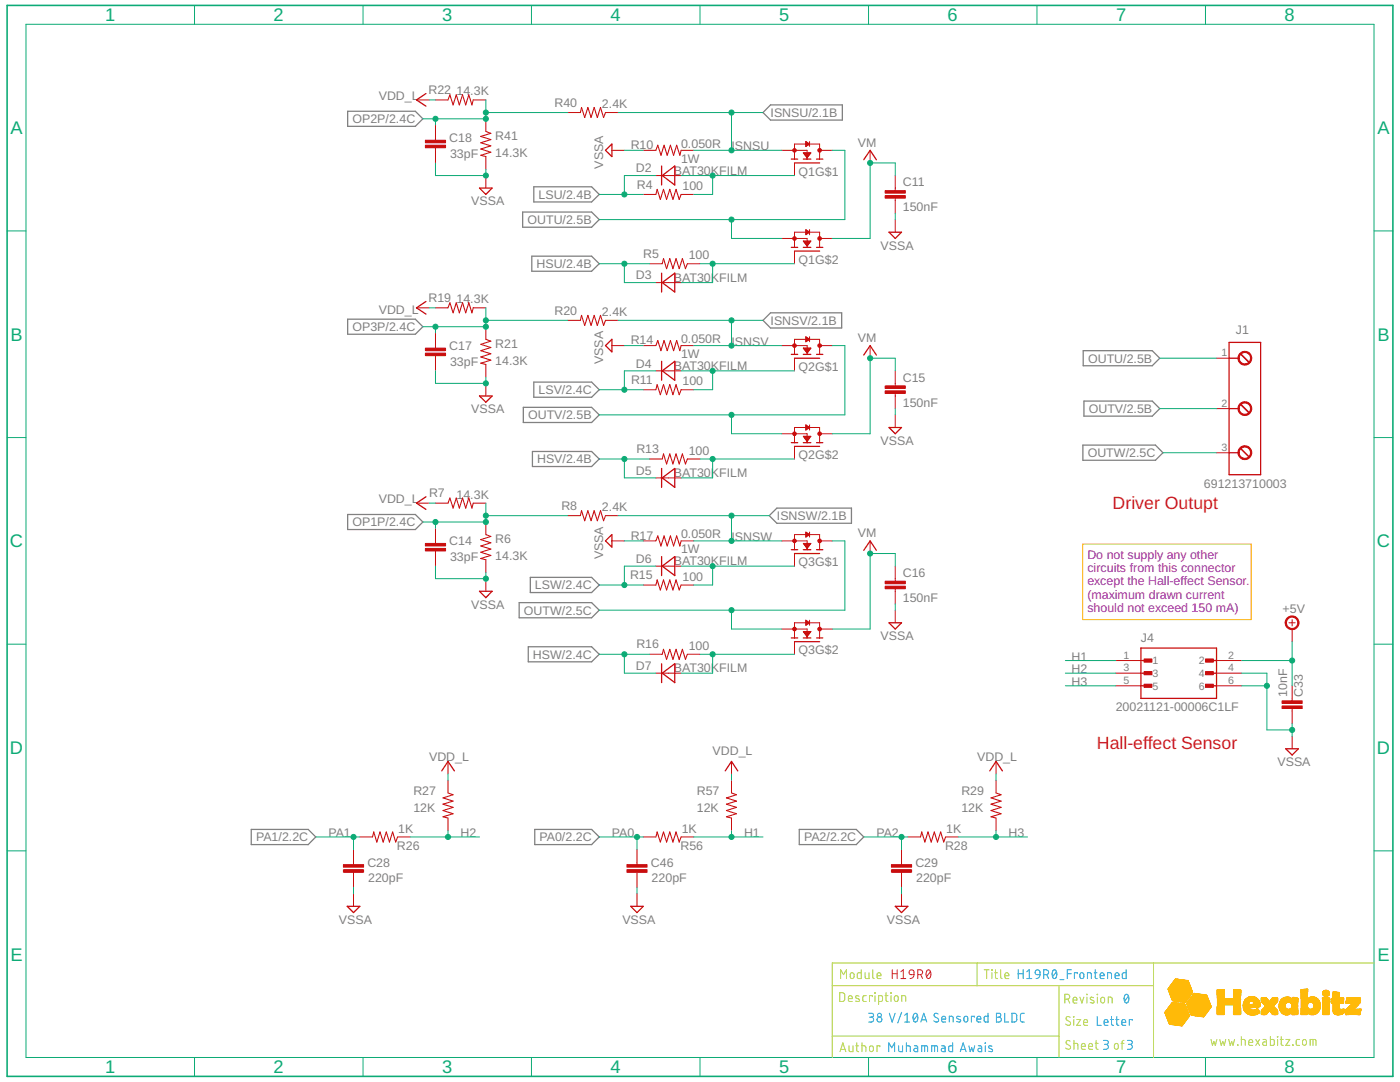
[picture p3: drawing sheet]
<svg xmlns="http://www.w3.org/2000/svg" width="279mm" height="216mm" viewBox="0 0 279 216" stroke-linecap="round" stroke-linejoin="round" font-family="sans-serif">
<defs><g id="words">
<g font-size="3.6" fill="#0dab76">
<text x="21" y="4.3">1</text>
<text x="54.6" y="4.3">2</text>
<text x="88.2" y="4.3">3</text>
<text x="121.9" y="4.3">4</text>
<text x="155.5" y="4.3">5</text>
<text x="189.1" y="4.3">6</text>
<text x="222.8" y="4.3">7</text>
<text x="256.4" y="4.3">8</text>
<text x="2.1" y="26.8">A</text>
<text x="274.9" y="26.8">A</text>
<text x="2.1" y="68">B</text>
<text x="274.9" y="68">B</text>
<text x="2" y="109.2">C</text>
<text x="274.8" y="109.2">C</text>
<text x="2" y="150.5">D</text>
<text x="274.8" y="150.5">D</text>
<text x="2.1" y="191.7">E</text>
<text x="274.9" y="191.7">E</text>
<text x="21" y="214.2">1</text>
<text x="54.6" y="214.2">2</text>
<text x="88.2" y="214.2">3</text>
<text x="121.9" y="214.2">4</text>
<text x="155.5" y="214.2">5</text>
<text x="189.1" y="214.2">6</text>
<text x="222.8" y="214.2">7</text>
<text x="256.4" y="214.2">8</text>
</g>
<g font-size="3.5" fill="#d62525">
<text x="222" y="101.6">Driver Outupt</text>
<text x="218.9" y="149.4">Hall-effect Sensor</text>
</g>
<g font-size="2.5" fill="#808080">
<text x="75.6" y="19.9">VDD_L</text>
<text x="85.5" y="18.8">R22</text>
<text x="91.1" y="19.1">14.3K</text>
<text x="110.7" y="21.3">R40</text>
<text x="120.1" y="21.6">2.4K</text>
<text x="153.8" y="23.3">ISNSU/2.1B</text>
<text x="70.3" y="24.6">OP2P/2.4C</text>
<text x="89.7" y="28.4">C18</text>
<text x="98.8" y="27.9">R41</text>
<text x="125.9" y="29.8">R10</text>
<text x="135.9" y="29.5">0.050R</text>
<text x="146" y="30">I</text>
<text x="146.7" y="30">SNSU</text>
<text x="171.2" y="29.2">VM</text>
<text x="89.8" y="31.5">33pF</text>
<text x="98.8" y="31.4">14.3K</text>
<text x="120.4" y="33.7" transform="rotate(-90 120.4 33.7)">VSSA</text>
<text x="126.9" y="34.4">D2</text>
<text x="134.5" y="34.8">BAT30KFILM</text>
<text x="135.9" y="32.5">1W</text>
<text x="159.4" y="35">Q1G$1</text>
<text x="94" y="41">VSSA</text>
<text x="107.5" y="39.7">LSU/2.4B</text>
<text x="127.1" y="37.6">R4</text>
<text x="136.2" y="37.9">100</text>
<text x="180.2" y="37.2">C11</text>
<text x="105.3" y="44.7">OUTU/2.5B</text>
<text x="180.2" y="42.2">150nF</text>
<text x="107.1" y="53.5">HSU/2.4B</text>
<text x="128.4" y="51.5">R5</text>
<text x="137.5" y="51.7">100</text>
<text x="159.4" y="52.6">Q1G$2</text>
<text x="175.7" y="49.8">VSSA</text>
<text x="126.9" y="55.7">D3</text>
<text x="134.5" y="56.2">BAT30KFILM</text>
<text x="75.6" y="62.7">VDD_L</text>
<text x="85.5" y="60.3">R19</text>
<text x="91.1" y="60.5">14.3K</text>
<text x="110.7" y="62.8">R20</text>
<text x="120.1" y="63">2.4K</text>
<text x="153.8" y="64.8">ISNSV/2.1B</text>
<text x="70.3" y="66.1">OP3P/2.4C</text>
<text x="89.7" y="69.8">C17</text>
<text x="98.8" y="69.4">R21</text>
<text x="125.9" y="68.7">R14</text>
<text x="135.9" y="68.5">0.050R</text>
<text x="135.9" y="71.5">1W</text>
<text x="146" y="69">ISNSV</text>
<text x="171.2" y="68.2">VM</text>
<text x="246.6" y="66.7">J1</text>
<text x="89.8" y="73">33pF</text>
<text x="98.8" y="72.9">14.3K</text>
<text x="120.4" y="72.6" transform="rotate(-90 120.4 72.6)">VSSA</text>
<text x="125.9" y="76.6">R11</text>
<text x="126.9" y="73.3">D4</text>
<text x="134.5" y="73.8">BAT30KFILM</text>
<text x="136.2" y="76.9">100</text>
<text x="159.4" y="74">Q2G$1</text>
<text x="180.2" y="76.1">C15</text>
<text x="217.2" y="72.4">OUTU/2.5B</text>
<text x="94" y="82.5">VSSA</text>
<text x="105.4" y="83.7">OUTV/2.5B</text>
<text x="107.5" y="78.6">LSV/2.4C</text>
<text x="180.2" y="81.2">150nF</text>
<text x="217.3" y="82.4">OUTV/2.5B</text>
<text x="175.7" y="88.8">VSSA</text>
<text x="107.2" y="92.5">HSV/2.4B</text>
<text x="126.9" y="94.7">D5</text>
<text x="127" y="90.4">R13</text>
<text x="134.5" y="95.2">BAT30KFILM</text>
<text x="137.5" y="90.7">100</text>
<text x="159.4" y="91.6">Q2G$2</text>
<text x="217.1" y="91.2">OUTW/2.5C</text>
<text x="75.6" y="100.4">VDD_L</text>
<text x="85.6" y="99.2">R7</text>
<text x="91.1" y="99.5">14.3K</text>
<text x="112" y="101.7">R8</text>
<text x="240.3" y="97.3">691213710003</text>
<text x="70.3" y="105">OP1P/2.4C</text>
<text x="120.1" y="102">2.4K</text>
<text x="125.9" y="107.7">R17</text>
<text x="135.9" y="107.4">0.050R</text>
<text x="146" y="107.9">ISNSW</text>
<text x="155" y="103.8">ISNSW/2.1B</text>
<text x="171.2" y="107.2">VM</text>
<text x="89.7" y="108.8">C14</text>
<text x="89.8" y="112">33pF</text>
<text x="98.8" y="111.8">14.3K</text>
<text x="98.8" y="108.3">R6</text>
<text x="120.4" y="111.6" transform="rotate(-90 120.4 111.6)">VSSA</text>
<text x="126.9" y="112.3">D6</text>
<text x="134.5" y="112.8">BAT30KFILM</text>
<text x="135.9" y="110.4">1W</text>
<text x="159.4" y="113">Q3G$1</text>
<text x="106.8" y="117.6">LSW/2.4C</text>
<text x="125.7" y="115.6">R15</text>
<text x="136.2" y="115.8">100</text>
<text x="180.2" y="115.1">C16</text>
<text x="94" y="121.4">VSSA</text>
<text x="104.6" y="122.6">OUTW/2.5C</text>
<text x="180.2" y="120.1">150nF</text>
<text x="256" y="122.4">+5V</text>
<text x="106.4" y="131.4">HSW/2.4C</text>
<text x="127" y="129.4">R16</text>
<text x="137.5" y="129.7">100</text>
<text x="159.4" y="130.6">Q3G$2</text>
<text x="175.7" y="127.7">VSSA</text>
<text x="213.9" y="131.8">H1</text>
<text x="227.7" y="128">J4</text>
<text x="126.9" y="133.7">D7</text>
<text x="134.5" y="134.1">BAT30KFILM</text>
<text x="213.9" y="134.3">H2</text>
<text x="213.9" y="136.8">H3</text>
<text x="222.7" y="141.9">20021121-00006C1LF</text>
<text x="256.9" y="139.1" transform="rotate(-90 256.9 139.1)">10nF</text>
<text x="260" y="139.1" transform="rotate(-90 260 139.1)">C33</text>
<text x="85.6" y="151.9">VDD_L</text>
<text x="142.2" y="150.7">VDD_L</text>
<text x="195" y="151.9">VDD_L</text>
<text x="254.9" y="152.9">VSSA</text>
<text x="82.5" y="158.6">R27</text>
<text x="139.1" y="158.6">R57</text>
<text x="191.9" y="158.6">R29</text>
<text x="51.1" y="167.9">PA1/2.2C</text>
<text x="65.5" y="167">PA1</text>
<text x="79.5" y="166.1">1K</text>
<text x="82.5" y="162.1">12K</text>
<text x="91.9" y="167">H2</text>
<text x="107.7" y="167.9">PA0/2.2C</text>
<text x="122.1" y="167">PA0</text>
<text x="136" y="166.1">1K</text>
<text x="139.1" y="162.1">12K</text>
<text x="148.5" y="167">H1</text>
<text x="160.5" y="167.9">PA2/2.2C</text>
<text x="174.9" y="167">PA2</text>
<text x="188.8" y="166.1">1K</text>
<text x="191.9" y="162.1">12K</text>
<text x="201.3" y="167">H3</text>
<text x="73.3" y="172.9">C28</text>
<text x="79.2" y="169.6">R26</text>
<text x="129.9" y="172.9">C46</text>
<text x="135.8" y="169.6">R56</text>
<text x="182.7" y="172.9">C29</text>
<text x="188.6" y="169.6">R28</text>
<text x="73.5" y="176.1">220pF</text>
<text x="130.1" y="176.1">220pF</text>
<text x="182.8" y="176.1">220pF</text>
<text x="67.6" y="184.3">VSSA</text>
<text x="124.2" y="184.3">VSSA</text>
<text x="177" y="184.3">VSSA</text>
</g>
<g font-size="2.5" fill="#9610cb">
<text x="217" y="111.5">Do not supply any other</text>
<text x="217" y="114.1">circuits from this connector</text>
<text x="217" y="116.8">except the Hall-effect Sensor.</text>
<text x="217" y="119.4">(maximum drawn current</text>
<text x="217" y="122.1">should not exceed 150 mA)</text>
</g>
<g font-size="2.1" fill="#808080">
<text x="243.8" y="71.1">1</text>
<text x="243.8" y="81.2">2</text>
<text x="243.8" y="90">3</text>
<text x="224.2" y="131.5">1</text>
<text x="245.1" y="131.5">2</text>
<text x="224.2" y="134">3</text>
<text x="224.2" y="136.5">5</text>
<text x="230" y="132.6">1</text>
<text x="230" y="135.1">3</text>
<text x="230" y="137.6">5</text>
<text x="239.3" y="132.6">2</text>
<text x="239.3" y="135.1">4</text>
<text x="239.3" y="137.6">6</text>
<text x="245.1" y="134">4</text>
<text x="245.1" y="136.5">6</text>
</g>
</g></defs>
<g fill="none" stroke="#808080" stroke-width=".25">
<path d="M69.4 22.2h13.5l1.5 1.5-1.5 1.5h-13.5zM106.5 37.3h11.6l1.5 1.5-1.5 1.5h-11.6zM153.8 20.9h14.3v3.1h-14.3l-1.5-1.5zM104.3 42.3h13.8l1.5 1.5-1.5 1.5h-13.8zM106.1 51.1h12l1.5 1.5-1.5 1.5h-12zM69.4 63.7h13.5l1.5 1.5-1.5 1.5h-13.5zM106.5 76.2h11.6l1.5 1.6-1.5 1.5h-11.6zM153.8 62.4h14.2v3h-14.2l-1.5-1.5zM216.2 70h13.8l1.5 1.5-1.5 1.5h-13.8zM104.4 81.3h13.7l1.5 1.5-1.5 1.5h-13.7zM106.3 90.1h11.8l1.5 1.5-1.5 1.5h-11.8zM216.1 88.8h14.5l1.5 1.5-1.5 1.5h-14.5z"/>
<path d="M216.3 80h13.7l1.5 1.5-1.5 1.5h-13.7zM69.4 102.7h13.5l1.5 1.5-1.5 1.5h-13.5zM105.8 115.2h12.3l1.5 1.5-1.5 1.5h-12.3zM153.5 102.9l1.5-1.5h14.9v3h-14.9zM103.6 120.2h14.5l1.5 1.6-1.5 1.5h-14.5zM105.4 129.1h12.7l1.5 1.5-1.5 1.5h-12.7zM50.1 165.5h11.4l1.5 1.5-1.5 1.5h-11.4zM106.7 165.5h11.4l1.5 1.5-1.5 1.5h-11.4zM159.5 165.5h11.4l1.5 1.5-1.5 1.5h-11.4z"/>
</g>
<g fill="none" stroke="#c90d0c" stroke-width=".25">
<path d="M85 18.7l-1.9 1.2 1.9 1.3M95.7 37.5h2.5l-1.2 1.3zM120.8 30l1.3-1.3v2.5zM132 33.1v3.8M132.2 35l2.5-1.9v3.8zM157.9 31.7h1.3M158.6 32.5h5M160.3 31.7h1.5M163 31.7h1.2M172.4 31.9l1.3-1.9 1.2 1.9M132 54.5v3.8M132.2 56.4l2.5-1.9v3.8z"/>
<path d="M157.9 49.4h1.3M158.6 50.1h5M160.3 49.4h1.5M163 49.4h1.2M177.4 46.3h2.5l-1.2 1.3zM85 60.2l-1.9 1.2 1.9 1.3M95.7 79h2.5l-1.2 1.3zM120.8 69l1.3-1.3v2.5zM132 72.1v3.8M132.2 74l2.5-1.9v3.8zM157.9 70.7h1.3M158.6 71.5h5"/>
<path d="M160.3 70.7h1.5M163 70.7h1.2M172.4 70.8l1.3-1.8 1.2 1.8M245.3 71.5h2M245.3 68.3h6.3v26.4h-6.3zM85 99.1l-1.9 1.3 1.9 1.2M132 93.5v3.7M132.2 95.4l2.5-1.9v3.7zM157.9 88.3h1.3M158.6 89.1h5M160.3 88.3h1.5M163 88.3h1.2"/>
<path d="M177.4 85.3h2.5l-1.2 1.3zM245.3 81.5h2M245.3 90.3h2M95.7 118h2.5l-1.2 1.3zM120.8 107.9l1.3-1.2v2.5zM132 111.1v3.8M132.2 113l2.5-1.9v3.8zM157.9 109.7h1.3M158.6 110.4h5M160.3 109.7h1.5M163 109.7h1.2M172.4 109.8l1.3-1.9 1.2 1.9"/>
<path d="M132 132.4v3.8M132.2 134.3l2.5-1.9v3.8zM157.9 127.3h1.3M158.6 128h5M160.3 127.3h1.5M163 127.3h1.2M177.4 124.3h2.5l-1.2 1.2zM227.7 129.3h15.1v10.1h-15.1zM227.7 131.8h1.9M227.7 134.3h1.9M227.7 136.8h1.9M240.9 131.8h1.9"/>
<path d="M240.9 134.3h1.9M240.9 136.8h1.9M88.2 153.8l1.2-1.9 1.3 1.9M144.7 153.8l1.3-1.9 1.2 1.9M197.5 153.8l1.3-1.9 1.2 1.9M256.6 149.4h2.5l-1.2 1.3zM69.3 180.8h2.5l-1.3 1.3zM125.9 180.8h2.5l-1.3 1.3zM178.7 180.8h2.5l-1.3 1.3z"/>
</g>
<g fill="none" stroke="#c90d0c" stroke-width=".2">
<path d="M83.1 19.9h2.5M86.9 19.9h2.5M94.4 19.9h2.6M86.9 25v3M86.9 29.5v3M97 23.7v2.5M97 31.2v2.6M97 35v2.5M113.3 22.5h2.5M120.8 22.5h2.6M122.1 30h2.5M128.4 30h2.5"/>
<path d="M128.4 38.8h2.5M130.9 35h5M135.9 30h2.6M135.9 38.8h2.6M156 30h5.1v1.7M158.6 31.7v-3h5v3M158.6 32.5v2.5M160.3 30.5h1.5l-.7 1zM160.3 30.5h1.5M160.4 30.6h1.3M160.5 30.8h1.1M160.6 30.9h.9"/>
<path d="M160.7 31h.7M160.8 31.1h.6M160.8 28.2l.8 .5-.8 .5zM160.8 29.2h.1M160.8 29.1h.2M160.8 29h.4M160.8 28.9h.6M160.8 28.6h.6M160.8 28.5h.4M160.8 28.4h.3M160.8 28.3h.1M160.9 31.2h.4"/>
<path d="M161 31.4h.2M161.1 31.5h.1M161.6 28.2v1M163.6 30h2.5M173.7 30v2.5M178.7 35v3M178.7 39.5v3.1M129.6 52.6h2.6M130.9 56.4h5M137.2 52.6h2.5M156 47.6h5.1v1.8M158.6 49.4v-3.1h5v3.1"/>
<path d="M158.6 50.1v2.5M160.3 48.1h1.5l-.7 1zM160.4 48.2h1.4M160.5 48.3h1.2M160.5 48.4h1.1M160.6 48.5h.9M160.7 48.6h.7M160.8 48.7h.5M160.8 45.8l.8 .5-.8 .5zM160.8 46.7h.2M160.8 46.6h.4M160.8 46.5h.5"/>
<path d="M160.8 46.4h.7M160.8 46.2h.7M160.8 46.1h.5M160.8 46h.3M160.8 45.9h.1M160.9 48.9h.3M161 49h.1M161.6 45.8v1M163.6 47.6h2.5M178.7 43.8v2.5M83.1 61.4h2.5M86.9 66.4v3.1"/>
<path d="M86.9 71v3M86.9 61.4h2.5M94.4 61.4h2.6M97 65.2v2.5M97 72.7v2.5M97 76.5v2.5M113.3 63.9h2.5M120.8 63.9h2.6M122.1 69h2.5M128.4 69h2.5M128.4 77.8h2.5M130.9 74h5"/>
<path d="M135.9 69h2.6M135.9 77.8h2.6M156 69h5.1v1.7M158.6 70.7v-3h5v3M158.6 71.5v2.5M160.3 69.5h1.5l-.7 1zM160.4 69.6h1.3M160.5 69.7h1.1M160.6 69.8h.9M160.7 70h.8M160.8 70.1h.6M160.8 67.2l.8 .5-.8 .5z"/>
<path d="M160.8 68.2h.1M160.8 68.1h.3M160.8 67.9h.4M160.8 67.8h.6M160.8 67.6h.6M160.8 67.5h.4M160.8 67.3h.2M160.8 67.2h.1M160.9 70.2h.4M161 70.3h.2M161 70.4h.1M161.6 67.2v1"/>
<path d="M163.6 69h2.5M173.7 69v2.5M178.7 74v3M178.7 78.5v3M242.8 71.5h2.5M129.6 91.6h2.6M130.9 95.4h5M137.2 91.6h2.5M156 86.6h5.1v1.7M158.6 88.3v-3h5v3M158.6 89.1v2.5M160.3 87.1h1.5l-.7 1z"/>
<path d="M160.4 87.1h1.4M160.4 87.2h1.3M160.5 87.3h1.1M160.6 87.5h.9M160.7 87.6h.7M160.8 87.7h.6M160.8 84.8l.8 .5-.8 .5zM160.8 85.8h.1M160.8 85.7h.2M160.8 85.6h.4M160.8 85.4h.6M160.8 85.2h.6"/>
<path d="M160.8 85.1h.4M160.8 85h.3M160.8 84.8h.1M160.9 87.8h.3M161 87.9h.2M161.1 88.1h.1M161.6 84.8v1M163.6 86.6h2.5M178.7 82.8v2.5M242.8 81.5h2.5M242.8 90.3h2.5M83.1 100.4h2.5"/>
<path d="M86.9 100.4h2.5M86.9 105.4v3M86.9 109.9v3.1M94.4 100.4h2.6M97 104.2v2.5M97 111.7v2.5M97 115.5v2.5M113.3 102.9h2.5M120.8 102.9h2.6M122.1 107.9h2.5M128.4 107.9h2.5M128.4 116.7h2.5"/>
<path d="M130.9 113h5M135.9 107.9h2.6M135.9 116.7h2.6M156 107.9h5.1v1.8M158.6 109.7v-3h5v3M158.6 110.4v2.6M160.3 108.4h1.5l-.7 1zM160.4 108.5h1.3M160.5 108.7h1.1M160.6 108.8h1M160.7 108.9h.8M160.8 109h.6"/>
<path d="M160.8 106.2l.8 .5-.8 .5zM160.8 107.1h.1M160.8 107h.3M160.8 106.9h.5M160.8 106.8h.6M160.8 106.6h.7M160.8 106.5h.5M160.8 106.4h.4M160.8 106.3h.2M160.8 109.1h.5M160.9 109.3h.3M161 109.4h.1"/>
<path d="M161.6 106.2v1M163.6 107.9h2.5M173.7 107.9v2.5M178.7 113v3M178.7 117.5v3M129.6 130.6h2.6M130.9 134.3h5M137.2 130.6h2.5M156 125.5h5.1v1.8M158.6 127.3v-3h5v3M158.6 128v2.6M160.3 126h1.5l-.7 1z"/>
<path d="M160.4 126.2h1.3M160.5 126.3h1.1M160.6 126.4h.9M160.7 126.5h.8M160.8 126.6h.6M160.8 123.8l.8 .5-.8 .5zM160.8 124.7h.1M160.8 124.6h.3M160.8 124.5h.4M160.8 124.4h.6M160.8 124.1h.6M160.8 124h.4"/>
<path d="M160.8 123.9h.2M160.8 123.8h.1M160.9 126.8h.4M161 126.9h.2M161 127h.1M161.6 123.8v1M163.6 125.5h2.5M178.7 121.8v2.5M222.7 134.3h5M222.7 131.8h5M222.7 136.8h5M242.8 134.3h5"/>
<path d="M242.8 131.8h5M242.8 136.8h5M257.2 124.3h1.3M257.9 123.6v1.3M257.9 125.5v2.5M257.9 136.8v3M89.4 151.9v2.5M89.4 155.7v2.5M146 151.9v2.5M146 155.7v2.5M198.8 151.9v2.5M198.8 155.7v2.5"/>
<path d="M257.9 141.4v3M257.9 146.9v2.5M70.5 169.5v3.1M70.5 174.1v3M70.5 178.3v2.5M71.8 167h2.5M79.4 167h2.5M89.4 163.2v2.6M127.1 169.5v3.1M127.1 174.1v3M127.1 178.3v2.5M128.4 167h2.5"/>
<path d="M135.9 167h2.6M146 163.2v2.6M179.9 169.5v3.1M179.9 174.1v3M179.9 178.3v2.5M181.2 167h2.5M188.7 167h2.5M198.8 163.2v2.6"/>
</g>
<g fill="#c90d0c" stroke="#c90d0c" stroke-width=".2">
<path d="M247.4 70.5a1.38 1.38 0 0 1 2.2 .3 1.38 1.38 0 0 1-.8 2 1.38 1.38 0 0 1-1.7-1.3h.2a1.13 1.13 0 0 1 1.7-1 1.13 1.13 0 0 1 .1 1.9 1.13 1.13 0 0 1-1.8-.6v-.3h-.2z" fill-rule="evenodd"/>
<path d="M247.4 80.6a1.38 1.38 0 0 1 2.2 .2 1.38 1.38 0 0 1-.8 2.1 1.38 1.38 0 0 1-1.7-1.4h.2a1.13 1.13 0 0 1 1.7-.9 1.13 1.13 0 0 1 .1 1.9 1.13 1.13 0 0 1-1.8-.7v-.3h-.2z" fill-rule="evenodd"/>
<path d="M247.4 89.4a1.38 1.38 0 0 1 2.2 .2 1.38 1.38 0 0 1-.8 2.1 1.38 1.38 0 0 1-1.7-1.4h.2a1.13 1.13 0 0 1 1.7-.9 1.13 1.13 0 0 1 .1 1.9 1.13 1.13 0 0 1-1.8-.7v-.3h-.2z" fill-rule="evenodd"/>
<path d="M256.9 123.3a1.38 1.38 0 0 1 2.1 .3 1.38 1.38 0 0 1-.8 2 1.38 1.38 0 0 1-1.7-1.3h.2a1.14 1.14 0 0 1 1.6-1.1 1.14 1.14 0 0 1 .3 1.9 1.14 1.14 0 0 1-1.8-.6l-.1-.2h-.2z" fill-rule="evenodd"/>
<circle cx="158.6" cy="30" r=".36"/>
<circle cx="163.6" cy="30" r=".36"/>
<circle cx="158.6" cy="47.6" r=".36"/>
<circle cx="163.6" cy="47.6" r=".36"/>
<circle cx="158.6" cy="69" r=".36"/>
<circle cx="163.6" cy="69" r=".36"/>
<circle cx="158.6" cy="86.6" r=".36"/>
<circle cx="163.6" cy="86.6" r=".36"/>
<circle cx="158.6" cy="107.9" r=".36"/>
<circle cx="163.6" cy="107.9" r=".36"/>
<circle cx="158.6" cy="125.5" r=".36"/>
<circle cx="163.6" cy="125.5" r=".36"/>
</g>
<g fill="none" stroke="#c90d0c" stroke-width=".21">
<path d="M89.4 19.9l.4-1 .6 2 .7-2 .6 2 .6-2 .6 2 .7-2 .6 2 .2-1M97 26.2l1 .4-2.1 .6 2.1 .7-2.1 .6 2.1 .6-2.1 .6 2.1 .7-2.1 .6 1.1 .2M115.8 22.5l.3-1.1 .6 2.1 .6-2.1 .7 2.1 .6-2.1 .6 2.1 .6-2.1 .7 2.1 .3-1M130.9 38.8l.2-1 .7 2 .6-2 .6 2 .7-2 .6 2 .6-2 .7 2 .3-1M130.9 30l.4-1 .6 2 .6-2 .7 2 .6-2 .6 2 .6-2 .7 2 .2-1M132.2 52.6l.2-1 .6 2 .7-2 .6 2 .6-2 .7 2 .6-2 .6 2 .4-1M89.4 61.4l.4-1 .6 2 .7-2 .6 2 .6-2 .6 2 .7-2 .6 2 .2-1M97 67.7l1 .4-2.1 .6 2.1 .6-2.1 .7 2.1 .6-2.1 .6 2.1 .7-2.1 .6 1.1 .2M115.8 63.9l.3-1 .6 2 .6-2 .7 2 .6-2 .6 2 .6-2 .7 2 .3-1M130.9 77.8l.2-1 .7 2 .6-2 .6 2 .7-2 .6 2 .6-2 .7 2 .3-1M130.9 69l.4-1.1 .6 2.1 .6-2.1 .7 2.1 .6-2.1 .6 2.1 .6-2.1 .7 2.1 .2-1M132.2 91.6l.2-1 .6 2 .7-2 .6 2 .6-2 .7 2 .6-2 .6 2 .4-1"/>
<path d="M89.4 100.4l.4-1 .6 2 .7-2 .6 2 .6-2 .6 2 .7-2 .6 2 .2-1M97 106.7l1 .3-2.1 .7 2.1 .6-2.1 .6 2.1 .7-2.1 .6 2.1 .6-2.1 .6 1.1 .3M115.8 102.9l.3-1 .6 2 .6-2 .7 2 .6-2 .6 2 .6-2 .7 2 .3-1M130.9 116.7l.2-1 .7 2 .6-2 .6 2 .7-2 .6 2 .6-2 .7 2 .3-1M130.9 107.9l.4-1 .6 2 .6-2 .7 2 .6-2 .6 2 .6-2 .7 2 .2-1M132.2 130.6l.2-1 .6 2 .7-2 .6 2 .6-2 .7 2 .6-2 .6 2 .4-1M89.4 158.2l1 .4-2 .6 2 .7-2 .6 2 .6-2 .6 2 .7-2 .6 1 .2M146 158.2l1 .4-2 .6 2 .7-2 .6 2 .6-2 .6 2 .7-2 .6 1 .2M198.8 158.2l1 .4-2 .6 2 .7-2 .6 2 .6-2 .6 2 .7-2 .6 1 .2M74.3 167l.3-1 .6 2 .6-2 .7 2 .6-2 .6 2 .7-2 .6 2 .4-1M130.9 167l.2-1 .7 2 .6-2 .6 2 .7-2 .6 2 .6-2 .7 2 .3-1M183.7 167l.3-1 .6 2 .6-2 .6 2 .7-2 .6 2 .6-2 .6 2 .4-1"/>
</g>
<g fill="#c90d0c" stroke="#c90d0c" stroke-width=".2">
<path d="M176.7 39h4v.5h-4z"/>
<path d="M176.7 38h4v.5h-4z"/>
<path d="M84.9 108.4h4v.5h-4z"/>
<path d="M84.9 109.4h4v.5h-4z"/>
<path d="M176.7 78h4v.5h-4z"/>
<path d="M176.7 77h4v.5h-4z"/>
<path d="M176.7 117h4v.5h-4z"/>
<path d="M176.7 116h4v.5h-4z"/>
<path d="M84.9 69.5h4v.5h-4z"/>
<path d="M84.9 70.5h4v.5h-4z"/>
<path d="M84.9 28h4v.5h-4z"/>
<path d="M84.9 29h4v.5h-4z"/>
<path d="M228.3 131.5h1.6v.6h-1.6z"/>
<path d="M228.3 134h1.6v.6h-1.6z"/>
<path d="M228.3 136.5h1.6v.7h-1.6z"/>
<path d="M240.6 136.5h1.5v.7h-1.5z"/>
<path d="M240.6 134h1.5v.6h-1.5z"/>
<path d="M240.6 131.5h1.5v.6h-1.5z"/>
<path d="M125.1 172.5h4v.5h-4z"/>
<path d="M125.1 173.5h4v.6h-4z"/>
<path d="M68.5 172.5h4.1v.5h-4.1z"/>
<path d="M68.5 173.5h4.1v.6h-4.1z"/>
<path d="M177.9 172.5h4v.5h-4z"/>
<path d="M177.9 173.5h4v.6h-4z"/>
<path d="M255.9 140.9h4v.5h-4z"/>
<path d="M255.9 139.8h4v.6h-4z"/>
</g>
<path d="M247.6 70.6l1.7 1.7M247.6 80.6l1.7 1.8M247.6 89.5l1.7 1.7" fill="none" stroke="#c90d0c" stroke-width=".32"/>
<path d="M1.4 1.1h276.6v213.7h-276.6z" fill="none" stroke="#0dab76" stroke-width=".32"/>
<g fill="none" stroke="#0dab76" stroke-width=".2">
<path d="M5.2 4.8h269v206.2h-269zM38.8 1.1v3.7M72.5 1.1v3.7M85.6 19.9h1.3M97 19.9v3.8h-12.6M106.1 1.1v3.7M139.7 1.1v3.7M173.3 1.1v3.7M206.9 1.1v3.7M240.6 1.1v3.7M86.9 32.5v2.5h10.1v-1.2M86.9 23.7v1.3"/>
<path d="M97 22.5h16.3M119.6 38.8h8.8M123.4 22.5h28.9M124.6 30h3.8M130.9 35h-6.3v3.8M135.9 35h22.7M138.5 30h17.5M142.2 35v3.8h-3.7M146 22.5v7.5M166.1 30h2.5v13.8h-49M178.7 35v-2.5h-5v15.1h-7.6M1.4 46.1h3.8"/>
<path d="M119.6 52.6h10M124.6 52.6v3.8h6.3M139.7 52.6h18.9M142.2 52.6v3.8h-6.3M146 43.8v3.8h10M178.7 42.6v1.2M274.2 46.1h3.8M85.6 61.4h1.3M86.9 74v2.5h10.1v-1.3M86.9 65.2v1.2M97 61.4v3.8h-12.6M97 63.9h16.3"/>
<path d="M119.6 77.8h8.8M123.4 63.9h28.9M124.6 69h3.8M130.9 74h-6.3v3.8M135.9 74h22.7M138.5 69h17.5M142.2 74v3.8h-3.7M146 63.9v5.1M166.1 69h2.5v13.8h-49M178.7 74v-2.5h-5v15.1h-7.6M231.5 71.5h11.3M1.4 87.3h3.8"/>
<path d="M119.6 91.6h10M124.6 91.6v3.8h6.3M139.7 91.6h18.9M142.2 91.6v3.8h-6.3M146 82.8v3.8h10M178.7 81.5v1.3M231.5 81.5h11.3M232.1 90.3h10.7M274.2 87.3h3.8M85.6 100.4h1.3M86.9 113v2.5h10.1v-1.3M86.9 104.2v1.2"/>
<path d="M97 100.4v3.8h-12.6M97 102.9h16.3M119.6 116.7h8.8M123.4 102.9h30.1M124.6 107.9h3.8M130.9 113h-6.3v3.7M135.9 113h22.7M138.5 107.9h17.5M142.2 113v3.7h-3.7M146 102.9v5M166.1 107.9h2.5v13.9h-49M178.7 113v-2.6h-5v15.1h-7.6"/>
<path d="M1.4 128.5h3.8M119.6 130.6h10M124.6 130.6v3.7h6.3M139.7 130.6h18.9M142.2 130.6v3.7h-6.3M146 121.8v3.7h10M178.7 120.5v1.3M212.6 134.3h10.1M212.6 136.8h10.1M212.6 131.8h10.1M247.8 134.3h5v11.3h5.1M247.8 136.8h5"/>
<path d="M247.8 131.8h10.1M257.9 128v8.8M274.2 128.5h3.8M89.4 154.4v1.3M146 154.4v1.3M198.8 154.4v1.3M257.9 144.4v2.5M1.4 169.8h3.8M63 167h8.8M70.5 167v2.5M70.5 177.1v1.2M81.9 167h13.8"/>
<path d="M89.4 165.8v1.2M119.6 167h8.8M127.1 167v2.5M127.1 177.1v1.2M138.5 167h13.8M146 165.8v1.2M172.4 167h8.8M179.9 167v2.5M179.9 177.1v1.2M191.2 167h13.9M198.8 165.8v1.2M274.2 169.8h3.8"/>
<path d="M38.8 211v3.8M72.5 211v3.8M106.1 211v3.8M139.7 211v3.8M173.3 211v3.8M206.9 211v3.8M240.6 211v3.8"/>
</g>
<g fill="#0dab76" stroke="#0dab76" stroke-width=".2">
<circle cx="173.7" cy="32.5" r=".51"/>
<circle cx="173.7" cy="71.5" r=".51"/>
<circle cx="173.7" cy="110.4" r=".51"/>
<circle cx="146" cy="43.8" r=".51"/>
<circle cx="124.6" cy="52.6" r=".51"/>
<circle cx="124.6" cy="38.8" r=".51"/>
<circle cx="146" cy="82.8" r=".51"/>
<circle cx="124.6" cy="91.6" r=".51"/>
<circle cx="124.6" cy="77.8" r=".51"/>
<circle cx="146" cy="121.8" r=".51"/>
<circle cx="124.6" cy="130.6" r=".51"/>
<circle cx="124.6" cy="116.7" r=".51"/>
<circle cx="142.2" cy="35" r=".51"/>
<circle cx="142.2" cy="52.6" r=".51"/>
<circle cx="146" cy="30" r=".51"/>
<circle cx="146" cy="22.5" r=".51"/>
<circle cx="97" cy="115.5" r=".51"/>
<circle cx="97" cy="76.5" r=".51"/>
<circle cx="97" cy="35" r=".51"/>
<circle cx="257.9" cy="145.6" r=".51"/>
<circle cx="252.8" cy="136.8" r=".51"/>
<circle cx="142.2" cy="74" r=".51"/>
<circle cx="142.2" cy="91.6" r=".51"/>
<circle cx="142.2" cy="113" r=".51"/>
<circle cx="142.2" cy="130.6" r=".51"/>
<circle cx="146" cy="69" r=".51"/>
<circle cx="146" cy="63.9" r=".51"/>
<circle cx="146" cy="107.9" r=".51"/>
<circle cx="146" cy="102.9" r=".51"/>
<circle cx="97" cy="102.9" r=".51"/>
<circle cx="97" cy="104.2" r=".51"/>
<circle cx="86.9" cy="104.2" r=".51"/>
<circle cx="97" cy="63.9" r=".51"/>
<circle cx="97" cy="65.2" r=".51"/>
<circle cx="86.9" cy="65.2" r=".51"/>
<circle cx="97" cy="22.5" r=".51"/>
<circle cx="97" cy="23.7" r=".51"/>
<circle cx="86.9" cy="23.7" r=".51"/>
<circle cx="127.1" cy="167" r=".51"/>
<circle cx="70.5" cy="167" r=".51"/>
<circle cx="179.9" cy="167" r=".51"/>
<circle cx="146" cy="167" r=".51"/>
<circle cx="89.4" cy="167" r=".51"/>
<circle cx="198.8" cy="167" r=".51"/>
<circle cx="257.9" cy="131.8" r=".51"/>
</g>
<g fill="#ffba08" stroke="#ffba08" stroke-width=".2">
<path d="M235.6 204.7h.3z"/>
<path d="M235.5 204.6l.4 .1z"/>
<path d="M235.3 204.6h.6z"/>
<path d="M235.1 204.6h.9z"/>
<path d="M234.9 204.6h1.1z"/>
<path d="M234.7 204.5l1.3 .1z"/>
<path d="M234.5 204.5h1.5z"/>
<path d="M234.3 204.5h1.8z"/>
<path d="M234.1 204.4l2 .1z"/>
<path d="M234 204.4l2.1 .1z"/>
<path d="M233.8 204.4h2.3z"/>
<path d="M233.6 204.4h2.5z"/>
<path d="M233.4 204.3l2.8 .1z"/>
<path d="M233.4 204.3h2.8z"/>
<path d="M233.3 204.3h2.9z"/>
<path d="M233.3 204.2l2.9 .1z"/>
<path d="M233.3 204.2h3z"/>
<path d="M233.3 204.1l3 .1z"/>
<path d="M233.3 204.1h3z"/>
<path d="M233.3 204l3.1 .1z"/>
<path d="M233.2 204h3.2z"/>
<path d="M233.3 204h3.1z"/>
<path d="M233.2 203.9l3.3 .1z"/>
<path d="M233.2 203.9h3.3z"/>
<path d="M233.2 203.8l3.3 .1z"/>
<path d="M233.2 203.8h3.4z"/>
<path d="M233.1 203.8h3.5z"/>
<path d="M233.1 203.7l3.5 .1z"/>
<path d="M233.1 203.7h3.5z"/>
<path d="M233.1 203.7h3.6z"/>
<path d="M233.1 203.6l3.6 .1z"/>
<path d="M233.1 203.6h3.6z"/>
<path d="M233.1 203.5l3.6 .1z"/>
<path d="M233.1 203.5h3.7z"/>
<path d="M233 203.5h3.8z"/>
<path d="M233 203.4l3.8 .1z"/>
<path d="M233 203.4h3.9z"/>
<path d="M233 203.3l3.9 .1z"/>
<path d="M233 203.3h3.9z"/>
<path d="M233 203.3h4z"/>
<path d="M233 203.2l4 .1z"/>
<path d="M232.9 203.2l4.1 .1z"/>
<path d="M232.9 203.2h4.1z"/>
<path d="M232.9 203.1l4.1 .1z"/>
<path d="M232.9 203.1l4.2 .1z"/>
<path d="M232.9 203.1h4.2z"/>
<path d="M232.9 203l4.2 .1z"/>
<path d="M232.9 203h4.3z"/>
<path d="M232.8 203h4.4z"/>
<path d="M232.8 202.9l4.4 .1z"/>
<path d="M232.9 202.9l4.3 .1z"/>
<path d="M232.8 202.9h4.5z"/>
<path d="M240.1 202.9h.2z"/>
<path d="M232.8 202.8l4.5 .1z"/>
<path d="M239.9 202.8l.4 .1z"/>
<path d="M239.8 202.8l.5 .1z"/>
<path d="M232.8 202.8h4.5z"/>
<path d="M239.5 202.8h.8z"/>
<path d="M239.4 202.8h.9z"/>
<path d="M232.8 202.7l4.5 .1z"/>
<path d="M239.2 202.7l1.1 .1z"/>
<path d="M232.7 202.7l4.7 .1z"/>
<path d="M239 202.7l1.4 .1z"/>
<path d="M232.7 202.7h4.7z"/>
<path d="M238.8 202.7h1.6z"/>
<path d="M238.6 202.7h1.8z"/>
<path d="M232.7 202.6l4.7 .1z"/>
<path d="M238.4 202.6l2 .1z"/>
<path d="M232.7 202.6h4.7z"/>
<path d="M238.2 202.6h2.2z"/>
<path d="M238 202.6h2.5z"/>
<path d="M237.8 202.6h2.7z"/>
<path d="M232.7 202.5l4.6 .1z"/>
<path d="M237.7 202.5l2.8 .1z"/>
<path d="M249.9 202.5l.2 .1z"/>
<path d="M232.7 202.5h4.6z"/>
<path d="M237.7 202.5h2.8z"/>
<path d="M249.6 202.5h.8z"/>
<path d="M256.7 202.5h.3z"/>
<path d="M232.6 202.5h4.7z"/>
<path d="M237.7 202.5h2.9z"/>
<path d="M249.5 202.5h1z"/>
<path d="M256.5 202.5h.6z"/>
<path d="M266.8 202.5h.5z"/>
<path d="M232.6 202.4l4.7 .1z"/>
<path d="M237.7 202.4l2.9 .1z"/>
<path d="M249.4 202.4l1.2 .1z"/>
<path d="M252.1 202.4l.3 .1z"/>
<path d="M254.3 202.4l.3 .1z"/>
<path d="M256.4 202.4l.8 .1z"/>
<path d="M257.9 202.4l.6 .1z"/>
<path d="M261.7 202.4l.4 .1z"/>
<path d="M266.7 202.4l.7 .1z"/>
<path d="M268.6 202.4l.2 .1z"/>
<path d="M271 202.4l.4 .1z"/>
<path d="M243 202.4l1.3 .1z"/>
<path d="M246.2 202.4l1.3 .1z"/>
<path d="M249.3 202.4l1.4 .1z"/>
<path d="M251.8 202.4l.8 .1z"/>
<path d="M254 202.4l.9 .1z"/>
<path d="M256.3 202.4l.9 .1z"/>
<path d="M257.9 202.4l1 .1z"/>
<path d="M259.7 202.4l1.1 .1z"/>
<path d="M261.5 202.4l.8 .1z"/>
<path d="M264.1 202.4l1.1 .1z"/>
<path d="M266.6 202.4l1 .1z"/>
<path d="M268.6 202.4l.5 .1z"/>
<path d="M270.8 202.4l.6 .1z"/>
<path d="M232.6 202.4h4.7z"/>
<path d="M237.7 202.4h2.9z"/>
<path d="M243 202.4h1.3z"/>
<path d="M246.2 202.4h1.4z"/>
<path d="M249.2 202.4h1.6z"/>
<path d="M251.8 202.4h.9z"/>
<path d="M254 202.4h.9z"/>
<path d="M256.3 202.4h1z"/>
<path d="M257.9 202.4h1.1z"/>
<path d="M259.7 202.4h1.2z"/>
<path d="M261.5 202.4h.8z"/>
<path d="M264 202.4h1.2z"/>
<path d="M266.5 202.4h1.2z"/>
<path d="M268.6 202.4h2.8z"/>
<path d="M237.6 202.4h3z"/>
<path d="M242.9 202.4h1.4z"/>
<path d="M251.7 202.4h1.1z"/>
<path d="M253.9 202.4h1.1z"/>
<path d="M256.2 202.4h1.1z"/>
<path d="M261.4 202.4h1z"/>
<path d="M266.4 202.4h1.4z"/>
<path d="M232.6 202.3l4.7 .1z"/>
<path d="M237.6 202.3l3 .1z"/>
<path d="M242.9 202.3l1.4 .1z"/>
<path d="M246.2 202.3l1.4 .1z"/>
<path d="M249.1 202.3l1.8 .1z"/>
<path d="M251.7 202.3l1.1 .1z"/>
<path d="M253.9 202.3l1.1 .1z"/>
<path d="M256.2 202.3l1.2 .1z"/>
<path d="M257.8 202.3l1.2 .1z"/>
<path d="M259.6 202.3l1.3 .1z"/>
<path d="M261.3 202.3l1.2 .1z"/>
<path d="M264 202.3l1.2 .1z"/>
<path d="M266.4 202.3l1.4 .1z"/>
<path d="M268.6 202.3l2.8 .1z"/>
<path d="M249 202.3l2 .1z"/>
<path d="M256.1 202.3l1.3 .1z"/>
<path d="M261.3 202.3l1.3 .1z"/>
<path d="M264 202.3l1.3 .1z"/>
<path d="M266.4 202.3l1.5 .1z"/>
<path d="M232.6 202.3h4.6z"/>
<path d="M237.6 202.3h3.1z"/>
<path d="M242.9 202.3h1.4z"/>
<path d="M246.2 202.3h1.4z"/>
<path d="M249 202.3h2z"/>
<path d="M251.7 202.3h1.1z"/>
<path d="M253.9 202.3h1.1z"/>
<path d="M256.1 202.3h1.4z"/>
<path d="M257.8 202.3h1.2z"/>
<path d="M259.6 202.3h1.3z"/>
<path d="M261.2 202.3h1.4z"/>
<path d="M264 202.3h1.3z"/>
<path d="M266.3 202.3h1.6z"/>
<path d="M268.6 202.3h2.8z"/>
<path d="M248.9 202.3h2.2z"/>
<path d="M253.8 202.3h1.2z"/>
<path d="M256 202.3h1.5z"/>
<path d="M259.7 202.3h1.2z"/>
<path d="M261.2 202.3h1.5z"/>
<path d="M266.3 202.3h1.7z"/>
<path d="M232.6 202.2l4.6 .1z"/>
<path d="M237.6 202.2l3.1 .1z"/>
<path d="M242.9 202.2l1.4 .1z"/>
<path d="M246.2 202.2l1.4 .1z"/>
<path d="M248.9 202.2l2.2 .1z"/>
<path d="M251.7 202.2l1.2 .1z"/>
<path d="M253.8 202.2l1.2 .1z"/>
<path d="M256 202.2l1.5 .1z"/>
<path d="M257.8 202.2l1.2 .1z"/>
<path d="M259.7 202.2l1.2 .1z"/>
<path d="M261.2 202.2l1.5 .1z"/>
<path d="M264 202.2l1.3 .1z"/>
<path d="M266.3 202.2l1.7 .1z"/>
<path d="M268.6 202.2l2.8 .1z"/>
<path d="M232.6 202.2h4.6z"/>
<path d="M237.6 202.2h3.1z"/>
<path d="M242.9 202.2h1.4z"/>
<path d="M246.2 202.2h1.4z"/>
<path d="M248.9 202.2h2.2z"/>
<path d="M251.7 202.2h1.2z"/>
<path d="M253.8 202.2h1.2z"/>
<path d="M256 202.2h1.5z"/>
<path d="M257.8 202.2h1.2z"/>
<path d="M259.7 202.2h1.2z"/>
<path d="M261.1 202.2h1.6z"/>
<path d="M264 202.2h1.3z"/>
<path d="M266.2 202.2h1.9z"/>
<path d="M268.6 202.2h2.8z"/>
<path d="M232.5 202.2h4.7z"/>
<path d="M237.6 202.2h3.2z"/>
<path d="M248.8 202.2h2.4z"/>
<path d="M255.9 202.2h1.7z"/>
<path d="M261.1 202.2h1.7z"/>
<path d="M264 202.2h1.2z"/>
<path d="M261 202.2h1.8z"/>
<path d="M266.2 202.2h2z"/>
<path d="M232.5 202.1l4.7 .1z"/>
<path d="M237.6 202.1l3.2 .1z"/>
<path d="M242.9 202.1l1.4 .1z"/>
<path d="M246.2 202.1l1.4 .1z"/>
<path d="M248.8 202.1l2.4 .1z"/>
<path d="M251.7 202.1l1.2 .1z"/>
<path d="M253.8 202.1l1.2 .1z"/>
<path d="M255.9 202.1l1.7 .1z"/>
<path d="M257.8 202.1l1.2 .1z"/>
<path d="M259.7 202.1l1.3 .1z"/>
<path d="M261 202.1l1.8 .1z"/>
<path d="M264 202.1l1.2 .1z"/>
<path d="M266.2 202.1l2 .1z"/>
<path d="M268.6 202.1l2.9 .1z"/>
<path d="M248.7 202.1l2.6 .1z"/>
<path d="M253.7 202.1l1.3 .1z"/>
<path d="M255.8 202.1l1.9 .1z"/>
<path d="M259.7 202.1l3.1 .1z"/>
<path d="M266.1 202.1l2.1 .1z"/>
<path d="M232.5 202.1h4.7z"/>
<path d="M237.5 202.1h3.3z"/>
<path d="M242.9 202.1h1.4z"/>
<path d="M246.2 202.1h1.4z"/>
<path d="M248.7 202.1h2.6z"/>
<path d="M251.7 202.1h1.3z"/>
<path d="M253.7 202.1h1.3z"/>
<path d="M255.8 202.1h1.9z"/>
<path d="M257.8 202.1h1.2z"/>
<path d="M259.7 202.1h3.2z"/>
<path d="M264 202.1h1.2z"/>
<path d="M266.1 202.1h2.1z"/>
<path d="M268.6 202.1h2.9z"/>
<path d="M232.5 202l4.6 .1z"/>
<path d="M237.5 202l3.4 .1z"/>
<path d="M242.9 202l1.4 .1z"/>
<path d="M246.2 202l1.4 .1z"/>
<path d="M248.6 202l2.8 .1z"/>
<path d="M251.7 202l1.3 .1z"/>
<path d="M253.7 202l1.3 .1z"/>
<path d="M255.8 202l3.2 .1z"/>
<path d="M259.7 202l3.3 .1z"/>
<path d="M264 202l1.2 .1z"/>
<path d="M266.1 202l2.1 .1z"/>
<path d="M268.6 202l2.9 .1z"/>
<path d="M248.6 202l2.7 .1z"/>
<path d="M232.5 202h4.6z"/>
<path d="M237.5 202h3.4z"/>
<path d="M242.9 202h1.4z"/>
<path d="M246.2 202h1.4z"/>
<path d="M248.6 202h2.8z"/>
<path d="M251.7 202h1.3z"/>
<path d="M253.7 202h1.3z"/>
<path d="M255.8 202h3.2z"/>
<path d="M259.7 202h3.3z"/>
<path d="M264 202h1.2z"/>
<path d="M266.1 202h2.1z"/>
<path d="M268.6 202h2.9z"/>
<path d="M251.7 202h1.4z"/>
<path d="M253.6 202h1.4z"/>
<path d="M255.7 202h3.3z"/>
<path d="M232.5 201.9l4.6 .1z"/>
<path d="M237.5 201.9l3.4 .1z"/>
<path d="M242.9 201.9l1.4 .1z"/>
<path d="M246.2 201.9l1.4 .1z"/>
<path d="M248.5 201.9l2.9 .1z"/>
<path d="M251.7 201.9l1.4 .1z"/>
<path d="M253.6 201.9l1.4 .1z"/>
<path d="M255.7 201.9l3.3 .1z"/>
<path d="M259.7 201.9l3.4 .1z"/>
<path d="M264 201.9l1.2 .1z"/>
<path d="M266.1 201.9l2.1 .1z"/>
<path d="M268.6 201.9l2.9 .1z"/>
<path d="M232.6 201.9l4.5 .1z"/>
<path d="M237.4 201.9l3.6 .1z"/>
<path d="M232.6 201.9h4.5z"/>
<path d="M237.5 201.9h3.5z"/>
<path d="M242.9 201.9h1.4z"/>
<path d="M246.2 201.9h1.4z"/>
<path d="M248.5 201.9h2.8z"/>
<path d="M251.7 201.9h1.4z"/>
<path d="M253.6 201.9h1.4z"/>
<path d="M255.6 201.9h3.4z"/>
<path d="M259.7 201.9h3.4z"/>
<path d="M264 201.9h1.2z"/>
<path d="M266.1 201.9h2.1z"/>
<path d="M268.6 201.9h2.9z"/>
<path d="M237.4 201.9h3.6z"/>
<path d="M251.7 201.9h1.5z"/>
<path d="M232.6 201.8l4.5 .1z"/>
<path d="M237.4 201.8l3.6 .1z"/>
<path d="M242.9 201.8l1.4 .1z"/>
<path d="M246.2 201.8l1.4 .1z"/>
<path d="M248.5 201.8l2.8 .1z"/>
<path d="M251.7 201.8l1.5 .1z"/>
<path d="M253.5 201.8l1.5 .1z"/>
<path d="M255.6 201.8l3.4 .1z"/>
<path d="M259.7 201.8l3.4 .1z"/>
<path d="M264 201.8l1.2 .1z"/>
<path d="M266.1 201.8l2.1 .1z"/>
<path d="M268.6 201.8l2.9 .1z"/>
<path d="M232.6 201.8h4.5z"/>
<path d="M237.4 201.8h3.6z"/>
<path d="M242.9 201.8h1.4z"/>
<path d="M246.2 201.8h1.4z"/>
<path d="M248.5 201.8h2.8z"/>
<path d="M251.7 201.8h1.5z"/>
<path d="M253.5 201.8h1.5z"/>
<path d="M255.6 201.8h3.4z"/>
<path d="M259.7 201.8h3.5z"/>
<path d="M264 201.8h1.2z"/>
<path d="M266 201.8h2.2z"/>
<path d="M268.6 201.8h2.9z"/>
<path d="M237.4 201.8h3.7z"/>
<path d="M248.4 201.8h2.9z"/>
<path d="M232.7 201.8h4.3z"/>
<path d="M232.7 201.7l4.3 .1z"/>
<path d="M237.4 201.7l3.7 .1z"/>
<path d="M242.9 201.7l1.4 .1z"/>
<path d="M246.2 201.7l1.4 .1z"/>
<path d="M248.4 201.7l2.9 .1z"/>
<path d="M251.7 201.7l1.5 .1z"/>
<path d="M253.4 201.7l1.6 .1z"/>
<path d="M255.5 201.7l3.5 .1z"/>
<path d="M259.7 201.7l3.5 .1z"/>
<path d="M264 201.7l1.2 .1z"/>
<path d="M266 201.7l2.2 .1z"/>
<path d="M268.6 201.7l3 .1z"/>
<path d="M251.7 201.7l1.6 .1z"/>
<path d="M232.7 201.7h4.3z"/>
<path d="M237.4 201.7h3.7z"/>
<path d="M242.9 201.7h1.4z"/>
<path d="M246.2 201.7h1.4z"/>
<path d="M248.4 201.7h2.8z"/>
<path d="M251.7 201.7h1.6z"/>
<path d="M253.4 201.7h1.6z"/>
<path d="M255.5 201.7h3.5z"/>
<path d="M259.7 201.7h3.5z"/>
<path d="M264 201.7h1.2z"/>
<path d="M266 201.7h2.2z"/>
<path d="M268.6 201.7h3z"/>
<path d="M248.3 201.7h2.9z"/>
<path d="M232.7 201.6l4.3 .1z"/>
<path d="M237.4 201.6l3.8 .1z"/>
<path d="M242.9 201.6l1.4 .1z"/>
<path d="M246.2 201.6l1.4 .1z"/>
<path d="M248.3 201.6l2.9 .1z"/>
<path d="M251.8 201.6l1.5 .1z"/>
<path d="M253.4 201.6l1.6 .1z"/>
<path d="M255.5 201.6l3.5 .1z"/>
<path d="M259.7 201.6l3.5 .1z"/>
<path d="M264 201.6l1.2 .1z"/>
<path d="M266 201.6l2.2 .1z"/>
<path d="M268.5 201.6l3.1 .1z"/>
<path d="M232.8 201.6l4.2 .1z"/>
<path d="M253.4 201.6l1.5 .1z"/>
<path d="M232.8 201.6h4.2z"/>
<path d="M237.3 201.6h3.9z"/>
<path d="M242.9 201.6h1.4z"/>
<path d="M246.2 201.6h1.4z"/>
<path d="M248.3 201.6h2.9z"/>
<path d="M251.8 201.6h3.1z"/>
<path d="M255.5 201.6h3.5z"/>
<path d="M259.7 201.6h3.6z"/>
<path d="M264 201.6h1.2z"/>
<path d="M266 201.6h2.2z"/>
<path d="M268.5 201.6h3.1z"/>
<path d="M232.8 201.5l4.2 .1z"/>
<path d="M237.3 201.5l3.9 .1z"/>
<path d="M242.9 201.5l1.4 .1z"/>
<path d="M246.2 201.5l1.4 .1z"/>
<path d="M248.3 201.5l1.7 .1z"/>
<path d="M250.1 201.5l1.1 .1z"/>
<path d="M251.8 201.5l3.1 .1z"/>
<path d="M255.4 201.5l3.6 .1z"/>
<path d="M259.7 201.5l3.6 .1z"/>
<path d="M264 201.5l1.2 .1z"/>
<path d="M266 201.5l2.2 .1z"/>
<path d="M268.5 201.5l3.1 .1z"/>
<path d="M232.9 201.5l4.1 .1z"/>
<path d="M248.3 201.5l1.5 .1z"/>
<path d="M250.3 201.5l.9 .1z"/>
<path d="M251.8 201.5l3 .1z"/>
<path d="M232.8 201.5h4.1z"/>
<path d="M237.3 201.5h4z"/>
<path d="M242.9 201.5h1.4z"/>
<path d="M246.2 201.5h1.4z"/>
<path d="M248.3 201.5h1.4z"/>
<path d="M250.4 201.5h.7z"/>
<path d="M251.8 201.5h3z"/>
<path d="M255.4 201.5h3.6z"/>
<path d="M259.7 201.5h3.6z"/>
<path d="M264 201.5h1.2z"/>
<path d="M266 201.5h2.2z"/>
<path d="M268.5 201.5h3.1z"/>
<path d="M232.9 201.5h4z"/>
<path d="M248.2 201.5h1.4z"/>
<path d="M250.5 201.5h.6z"/>
<path d="M251.9 201.5h2.9z"/>
<path d="M248.3 201.5h1.3z"/>
<path d="M250.6 201.5h.5z"/>
<path d="M266.1 201.5h2.2z"/>
<path d="M268.6 201.5h3z"/>
<path d="M232.9 201.4l4 .1z"/>
<path d="M237.3 201.4l4 .1z"/>
<path d="M242.9 201.4l1.4 .1z"/>
<path d="M246.2 201.4l1.4 .1z"/>
<path d="M248.3 201.4l1.2 .1z"/>
<path d="M250.6 201.4l.5 .1z"/>
<path d="M251.9 201.4l2.9 .1z"/>
<path d="M255.4 201.4l3.6 .1z"/>
<path d="M259.7 201.4l3.7 .1z"/>
<path d="M264 201.4l1.2 .1z"/>
<path d="M266.1 201.4l2.2 .1z"/>
<path d="M268.6 201.4l3 .1z"/>
<path d="M232.9 201.4h4z"/>
<path d="M237.3 201.4h4z"/>
<path d="M242.9 201.4h1.4z"/>
<path d="M246.2 201.4h1.4z"/>
<path d="M248.2 201.4h1.3z"/>
<path d="M250.7 201.4h.4z"/>
<path d="M251.9 201.4h2.9z"/>
<path d="M255.4 201.4h3.6z"/>
<path d="M259.7 201.4h3.7z"/>
<path d="M264 201.4h1.2z"/>
<path d="M266.1 201.4h2.2z"/>
<path d="M268.6 201.4h3z"/>
<path d="M248.2 201.4h1.2z"/>
<path d="M252 201.4h2.7z"/>
<path d="M255.4 201.4h1.7z"/>
<path d="M257.2 201.4h1.8z"/>
<path d="M266.1 201.4h1.4z"/>
<path d="M267.9 201.4h.4z"/>
<path d="M268.6 201.4h1.6z"/>
<path d="M270.7 201.4h.9z"/>
<path d="M233 201.4h3.9z"/>
<path d="M237.3 201.4h4.1z"/>
<path d="M255.4 201.4h1.5z"/>
<path d="M257.3 201.4h1.7z"/>
<path d="M259.7 201.4h1.7z"/>
<path d="M261.7 201.4h1.7z"/>
<path d="M266 201.4h1.4z"/>
<path d="M268 201.4h.2z"/>
<path d="M268.7 201.4h1.4z"/>
<path d="M271.2 201.4h.5z"/>
<path d="M233 201.3l3.9 .1z"/>
<path d="M237.2 201.3l4.2 .1z"/>
<path d="M242.9 201.3l1.4 .1z"/>
<path d="M246.2 201.3l1.4 .1z"/>
<path d="M248.2 201.3l1.2 .1z"/>
<path d="M250.8 201.3l.2 .1z"/>
<path d="M252 201.3l2.7 .1z"/>
<path d="M255.4 201.3l1.5 .1z"/>
<path d="M257.4 201.3l1.6 .1z"/>
<path d="M259.7 201.3l1.6 .1z"/>
<path d="M261.9 201.3l1.5 .1z"/>
<path d="M264 201.3l1.2 .1z"/>
<path d="M266 201.3l1.4 .1z"/>
<path d="M268.7 201.3l1.5 .1z"/>
<path d="M271.5 201.3l.2 .1z"/>
<path d="M255.4 201.3l1.4 .1z"/>
<path d="M257.5 201.3l1.5 .1z"/>
<path d="M268.8 201.3l1.4 .1z"/>
<path d="M233 201.3h3.9z"/>
<path d="M237.2 201.3h4.2z"/>
<path d="M242.9 201.3h1.4z"/>
<path d="M246.2 201.3h1.4z"/>
<path d="M248.2 201.3h1.1z"/>
<path d="M250.8 201.3h.2z"/>
<path d="M252.1 201.3h2.5z"/>
<path d="M255.3 201.3h1.5z"/>
<path d="M257.5 201.3h1.5z"/>
<path d="M259.7 201.3h1.5z"/>
<path d="M261.9 201.3h1.5z"/>
<path d="M264 201.3h1.2z"/>
<path d="M266 201.3h1.4z"/>
<path d="M268.8 201.3h1.4z"/>
<path d="M233 201.3h3.8z"/>
<path d="M255.4 201.3h1.4z"/>
<path d="M257.6 201.3h1.4z"/>
<path d="M262 201.3h1.4z"/>
<path d="M266.1 201.3h1.2z"/>
<path d="M268.8 201.3h1.5z"/>
<path d="M233.1 201.2l3.7 .1z"/>
<path d="M237.2 201.2l4.2 .1z"/>
<path d="M242.9 201.2l1.4 .1z"/>
<path d="M246.2 201.2l1.4 .1z"/>
<path d="M248.2 201.2l1.1 .1z"/>
<path d="M252.1 201.2l2.5 .1z"/>
<path d="M255.3 201.2l1.4 .1z"/>
<path d="M257.6 201.2l1.4 .1z"/>
<path d="M259.7 201.2l1.4 .1z"/>
<path d="M262 201.2l1.4 .1z"/>
<path d="M264 201.2l1.2 .1z"/>
<path d="M266 201.2l1.3 .1z"/>
<path d="M268.8 201.2l1.5 .1z"/>
<path d="M237.2 201.2l4.3 .1z"/>
<path d="M233.1 201.2h3.7z"/>
<path d="M237.2 201.2h4.3z"/>
<path d="M242.9 201.2h1.4z"/>
<path d="M246.2 201.2h1.4z"/>
<path d="M248.2 201.2h1.1z"/>
<path d="M252.2 201.2h2.3z"/>
<path d="M255.3 201.2h1.3z"/>
<path d="M257.6 201.2h1.4z"/>
<path d="M259.7 201.2h1.4z"/>
<path d="M262 201.2h1.4z"/>
<path d="M264 201.2h1.2z"/>
<path d="M266.1 201.2h1.2z"/>
<path d="M268.9 201.2h1.4z"/>
<path d="M233.1 201.1l3.7 .1z"/>
<path d="M237.2 201.1l4.3 .1z"/>
<path d="M242.9 201.1l1.4 .1z"/>
<path d="M246.2 201.1l1.4 .1z"/>
<path d="M248.1 201.1l1.2 .1z"/>
<path d="M252.2 201.1l2.3 .1z"/>
<path d="M255.3 201.1l1.3 .1z"/>
<path d="M257.7 201.1l1.3 .1z"/>
<path d="M259.7 201.1l1.4 .1z"/>
<path d="M262.1 201.1l1.3 .1z"/>
<path d="M264 201.1l1.2 .1z"/>
<path d="M266.1 201.1l1.2 .1z"/>
<path d="M268.9 201.1l1.5 .1z"/>
<path d="M233.2 201.1l3.6 .1z"/>
<path d="M259.7 201.1l1.3 .1z"/>
<path d="M233.2 201.1h3.6z"/>
<path d="M237.2 201.1h4.4z"/>
<path d="M242.9 201.1h1.4z"/>
<path d="M246.2 201.1h1.4z"/>
<path d="M248.1 201.1h1.2z"/>
<path d="M252.2 201.1h2.3z"/>
<path d="M255.3 201.1h1.3z"/>
<path d="M257.7 201.1h1.3z"/>
<path d="M259.7 201.1h1.3z"/>
<path d="M262.1 201.1h1.3z"/>
<path d="M264 201.1h1.2z"/>
<path d="M266.1 201.1h1.2z"/>
<path d="M269 201.1h1.4z"/>
<path d="M237.1 201.1h4.5z"/>
<path d="M248.1 201.1h1.3z"/>
<path d="M252.3 201.1h2.2z"/>
<path d="M233.2 201.1h3.5z"/>
<path d="M248.1 201.1h1.6z"/>
<path d="M252.3 201.1h2.1z"/>
<path d="M262.1 201.1h1.4z"/>
<path d="M269 201.1h1.5z"/>
<path d="M233.2 201l3.6 .1z"/>
<path d="M237.1 201l4.5 .1z"/>
<path d="M242.9 201l1.4 .1z"/>
<path d="M246.2 201l1.4 .1z"/>
<path d="M248.1 201l1.9 .1z"/>
<path d="M252.3 201l2.1 .1z"/>
<path d="M255.3 201l1.3 .1z"/>
<path d="M257.7 201l1.3 .1z"/>
<path d="M259.7 201l1.3 .1z"/>
<path d="M262.1 201l1.4 .1z"/>
<path d="M264 201l1.2 .1z"/>
<path d="M266.1 201l1.2 .1z"/>
<path d="M269 201l1.5 .1z"/>
<path d="M233.2 201h3.5z"/>
<path d="M237.1 201h4.5z"/>
<path d="M242.9 201h1.4z"/>
<path d="M246.2 201h1.4z"/>
<path d="M248.1 201h2.2z"/>
<path d="M252.3 201h2.1z"/>
<path d="M255.3 201h1.2z"/>
<path d="M257.8 201h1.2z"/>
<path d="M259.7 201h1.3z"/>
<path d="M262.1 201h1.4z"/>
<path d="M264 201h1.2z"/>
<path d="M266.1 201h1.2z"/>
<path d="M269.1 201h1.4z"/>
<path d="M248.1 201h2.4z"/>
<path d="M262.2 201h1.3z"/>
<path d="M233.3 201h3.4z"/>
<path d="M237.1 201h4.6z"/>
<path d="M248.1 201h2.7z"/>
<path d="M252.4 201h1.9z"/>
<path d="M259.7 201h1.2z"/>
<path d="M269.1 201h1.5z"/>
<path d="M233.3 200.9l3.4 .1z"/>
<path d="M237.1 200.9l4.6 .1z"/>
<path d="M242.9 200.9l1.4 .1z"/>
<path d="M246.2 200.9l1.4 .1z"/>
<path d="M248.1 200.9l2.9 .1z"/>
<path d="M252.4 200.9l1.9 .1z"/>
<path d="M255.3 200.9l1.2 .1z"/>
<path d="M257.8 200.9l1.2 .1z"/>
<path d="M259.7 200.9l1.2 .1z"/>
<path d="M262.2 200.9l1.3 .1z"/>
<path d="M264 200.9l1.2 .1z"/>
<path d="M266.1 200.9l1.2 .1z"/>
<path d="M269.2 200.9l1.4 .1z"/>
<path d="M248.1 200.9l3.1 .1z"/>
<path d="M233.3 200.9h3.4z"/>
<path d="M237.1 200.9h4.6z"/>
<path d="M242.9 200.9h1.4z"/>
<path d="M246.2 200.9h1.4z"/>
<path d="M248.1 200.9h3.2z"/>
<path d="M252.4 200.9h1.9z"/>
<path d="M255.3 200.9h1.2z"/>
<path d="M257.8 200.9h1.2z"/>
<path d="M259.7 200.9h1.2z"/>
<path d="M262.2 200.9h1.3z"/>
<path d="M264 200.9h1.2z"/>
<path d="M266.1 200.9h1.2z"/>
<path d="M269.2 200.9h1.5z"/>
<path d="M248.1 200.9h3.3z"/>
<path d="M252.5 200.9h1.7z"/>
<path d="M233.3 200.8l3.4 .1z"/>
<path d="M237 200.8l4.7 .1z"/>
<path d="M242.9 200.8l1.4 .1z"/>
<path d="M246.2 200.8l1.4 .1z"/>
<path d="M248.1 200.8l3.3 .1z"/>
<path d="M252.5 200.8l1.7 .1z"/>
<path d="M255.3 200.8l1.2 .1z"/>
<path d="M257.8 200.8l1.2 .1z"/>
<path d="M259.7 200.8l1.2 .1z"/>
<path d="M262.2 200.8l1.3 .1z"/>
<path d="M264 200.8l1.2 .1z"/>
<path d="M266.1 200.8l1.2 .1z"/>
<path d="M269.3 200.8l1.4 .1z"/>
<path d="M233.4 200.8l3.3 .1z"/>
<path d="M255.2 200.8l1.3 .1z"/>
<path d="M233.4 200.8h3.3z"/>
<path d="M237 200.8h4.7z"/>
<path d="M242.9 200.8h1.4z"/>
<path d="M246.2 200.8h1.4z"/>
<path d="M248.1 200.8h3.3z"/>
<path d="M252.5 200.8h1.6z"/>
<path d="M255.2 200.8h1.3z"/>
<path d="M257.8 200.8h1.2z"/>
<path d="M259.7 200.8h1.2z"/>
<path d="M262.2 200.8h1.3z"/>
<path d="M264 200.8h1.2z"/>
<path d="M266.1 200.8h1.2z"/>
<path d="M269.3 200.8h1.5z"/>
<path d="M233.4 200.7l3.2 .1z"/>
<path d="M237 200.7l4.7 .1z"/>
<path d="M243 200.7l1.3 .1z"/>
<path d="M246.2 200.7l1.4 .1z"/>
<path d="M248.1 200.7l3.3 .1z"/>
<path d="M252.6 200.7l1.5 .1z"/>
<path d="M255.2 200.7l1.3 .1z"/>
<path d="M257.8 200.7l1.2 .1z"/>
<path d="M259.7 200.7l1.2 .1z"/>
<path d="M262.2 200.7l1.3 .1z"/>
<path d="M264 200.7l1.2 .1z"/>
<path d="M266.1 200.7l1.2 .1z"/>
<path d="M269.3 200.7l1.5 .1z"/>
<path d="M255.3 200.7l1.2 .1z"/>
<path d="M269.4 200.7l1.4 .1z"/>
<path d="M233.4 200.7h3.2z"/>
<path d="M237 200.7h4.7z"/>
<path d="M243 200.7h1.3z"/>
<path d="M246.2 200.7h1.4z"/>
<path d="M248.1 200.7h3.3z"/>
<path d="M252.6 200.7h1.5z"/>
<path d="M255.3 200.7h1.2z"/>
<path d="M257.8 200.7h1.2z"/>
<path d="M259.7 200.7h1.2z"/>
<path d="M262.2 200.7h1.3z"/>
<path d="M264 200.7h1.2z"/>
<path d="M266.1 200.7h1.2z"/>
<path d="M269.4 200.7h1.4z"/>
<path d="M233.5 200.7h3.1z"/>
<path d="M248.1 200.7h3.4z"/>
<path d="M237 200.7h4.6z"/>
<path d="M252.5 200.7h1.7z"/>
<path d="M255.3 200.7h1.1z"/>
<path d="M269.5 200.7h1.4z"/>
<path d="M233.5 200.6l3.1 .1z"/>
<path d="M237 200.6l4.6 .1z"/>
<path d="M243 200.6l1.3 .1z"/>
<path d="M246.2 200.6l1.4 .1z"/>
<path d="M248.1 200.6l3.4 .1z"/>
<path d="M252.5 200.6l1.7 .1z"/>
<path d="M255.3 200.6l1.1 .1z"/>
<path d="M257.8 200.6l1.2 .1z"/>
<path d="M259.7 200.6l1.2 .1z"/>
<path d="M262.2 200.6l1.3 .1z"/>
<path d="M264 200.6l1.2 .1z"/>
<path d="M266.1 200.6l1.2 .1z"/>
<path d="M269.5 200.6l1.4 .1z"/>
<path d="M233.5 200.6h3.1z"/>
<path d="M237 200.6h4.6z"/>
<path d="M243 200.6h1.3z"/>
<path d="M246.2 200.6h1.4z"/>
<path d="M248.1 200.6h3.4z"/>
<path d="M252.5 200.6h1.7z"/>
<path d="M255.3 200.6h1.2z"/>
<path d="M257.8 200.6h1.2z"/>
<path d="M259.7 200.6h1.2z"/>
<path d="M262.2 200.6h1.3z"/>
<path d="M264 200.6h1.2z"/>
<path d="M266.1 200.6h1.2z"/>
<path d="M269.5 200.6h1.4z"/>
<path d="M236.9 200.6h4.7z"/>
<path d="M252.5 200.6h1.8z"/>
<path d="M269.5 200.6h1.5z"/>
<path d="M233.6 200.6h3z"/>
<path d="M233.6 200.5l3 .1z"/>
<path d="M236.9 200.5l4.7 .1z"/>
<path d="M243 200.5l1.3 .1z"/>
<path d="M246.2 200.5l1.4 .1z"/>
<path d="M248.1 200.5l3.4 .1z"/>
<path d="M252.4 200.5l1.9 .1z"/>
<path d="M255.3 200.5l1.2 .1z"/>
<path d="M257.8 200.5l1.2 .1z"/>
<path d="M259.7 200.5l1.2 .1z"/>
<path d="M262.2 200.5l1.3 .1z"/>
<path d="M264 200.5l1.2 .1z"/>
<path d="M266.1 200.5l1.2 .1z"/>
<path d="M269.6 200.5l1.4 .1z"/>
<path d="M233.6 200.5l2.9 .1z"/>
<path d="M243 200.5l1.4 .1z"/>
<path d="M233.6 200.5h2.9z"/>
<path d="M236.9 200.5h4.7z"/>
<path d="M243 200.5h1.4z"/>
<path d="M246.1 200.5h1.5z"/>
<path d="M248.1 200.5h3.4z"/>
<path d="M252.4 200.5h2z"/>
<path d="M255.3 200.5h1.2z"/>
<path d="M257.8 200.5h1.2z"/>
<path d="M259.7 200.5h1.2z"/>
<path d="M262.2 200.5h1.3z"/>
<path d="M264 200.5h1.2z"/>
<path d="M266.1 200.5h1.2z"/>
<path d="M269.6 200.5h1.4z"/>
<path d="M233.7 200.4l2.8 .1z"/>
<path d="M236.9 200.4l4.7 .1z"/>
<path d="M243 200.4l4.5 .1z"/>
<path d="M248.1 200.4l3.4 .1z"/>
<path d="M252.3 200.4l2.1 .1z"/>
<path d="M255.3 200.4l1.2 .1z"/>
<path d="M257.8 200.4l1.2 .1z"/>
<path d="M259.7 200.4l1.2 .1z"/>
<path d="M262.2 200.4l1.3 .1z"/>
<path d="M264 200.4l1.2 .1z"/>
<path d="M266.1 200.4l1.2 .1z"/>
<path d="M269.6 200.4l1.4 .1z"/>
<path d="M233.6 200.4l2.9 .1z"/>
<path d="M248.1 200.4l1.2 .1z"/>
<path d="M249.6 200.4l1.9 .1z"/>
<path d="M269.7 200.4l1.4 .1z"/>
<path d="M233.7 200.4h2.8z"/>
<path d="M236.9 200.4h4.6z"/>
<path d="M243 200.4h4.5z"/>
<path d="M248.1 200.4h1.1z"/>
<path d="M249.8 200.4h1.7z"/>
<path d="M252.3 200.4h2.1z"/>
<path d="M255.3 200.4h1.2z"/>
<path d="M257.8 200.4h1.2z"/>
<path d="M259.7 200.4h1.2z"/>
<path d="M262.2 200.4h1.3z"/>
<path d="M264 200.4h1.2z"/>
<path d="M266.1 200.4h1.2z"/>
<path d="M269.7 200.4h1.4z"/>
<path d="M250 200.4h1.5z"/>
<path d="M252.3 200.4h2.2z"/>
<path d="M233.7 200.3l2.8 .1z"/>
<path d="M236.9 200.3l4.6 .1z"/>
<path d="M243 200.3l4.5 .1z"/>
<path d="M248.2 200.3l1 .1z"/>
<path d="M250.2 200.3l1.3 .1z"/>
<path d="M252.2 200.3l2.3 .1z"/>
<path d="M255.3 200.3l1.2 .1z"/>
<path d="M257.8 200.3l1.2 .1z"/>
<path d="M259.7 200.3l1.3 .1z"/>
<path d="M262.2 200.3l1.3 .1z"/>
<path d="M264 200.3l1.2 .1z"/>
<path d="M266.1 200.3l1.2 .1z"/>
<path d="M269.7 200.3l1.4 .1z"/>
<path d="M233.7 200.3l2.7 .1z"/>
<path d="M250.3 200.3l1.2 .1z"/>
<path d="M257.7 200.3l1.3 .1z"/>
<path d="M262.1 200.3l1.4 .1z"/>
<path d="M269.8 200.3l1.4 .1z"/>
<path d="M233.7 200.3h2.5z"/>
<path d="M236.9 200.3h4.6z"/>
<path d="M243 200.3h4.5z"/>
<path d="M248.2 200.3h1z"/>
<path d="M250.3 200.3h1.2z"/>
<path d="M252.2 200.3h2.3z"/>
<path d="M255.3 200.3h1.2z"/>
<path d="M257.7 200.3h1.3z"/>
<path d="M259.7 200.3h1.3z"/>
<path d="M262.1 200.3h1.4z"/>
<path d="M264 200.3h1.2z"/>
<path d="M266.1 200.3h1.2z"/>
<path d="M269.8 200.3h1.4z"/>
<path d="M233.8 200.3h2.2z"/>
<path d="M236.8 200.3h4.7z"/>
<path d="M248.1 200.3h1.1z"/>
<path d="M262.1 200.3h1.3z"/>
<path d="M233.8 200.3h2.1z"/>
<path d="M252.1 200.3h2.5z"/>
<path d="M255.3 200.3h1.3z"/>
<path d="M269.9 200.3h1.4z"/>
<path d="M233.8 200.2l1.8 .1z"/>
<path d="M236.8 200.2l4.7 .1z"/>
<path d="M243 200.2l4.5 .1z"/>
<path d="M248.1 200.2l1.1 .1z"/>
<path d="M250.3 200.2l1.2 .1z"/>
<path d="M252.1 200.2l2.5 .1z"/>
<path d="M255.3 200.2l1.3 .1z"/>
<path d="M257.7 200.2l1.3 .1z"/>
<path d="M259.7 200.2l1.3 .1z"/>
<path d="M262.1 200.2l1.3 .1z"/>
<path d="M264 200.2l1.2 .1z"/>
<path d="M266.1 200.2l1.2 .1z"/>
<path d="M269.9 200.2l1.4 .1z"/>
<path d="M233.8 200.2h1.7z"/>
<path d="M236.8 200.2h4.7z"/>
<path d="M243 200.2h4.5z"/>
<path d="M248.2 200.2h1z"/>
<path d="M250.3 200.2h1.1z"/>
<path d="M252.1 200.2h2.5z"/>
<path d="M255.4 200.2h1.2z"/>
<path d="M257.7 200.2h1.3z"/>
<path d="M259.7 200.2h1.3z"/>
<path d="M262.1 200.2h1.3z"/>
<path d="M264 200.2h1.2z"/>
<path d="M266 200.2h1.3z"/>
<path d="M269.9 200.2h1.4z"/>
<path d="M233.8 200.2h1.5z"/>
<path d="M236.8 200.2h4.6z"/>
<path d="M255.3 200.2h1.3z"/>
<path d="M257.6 200.2h1.4z"/>
<path d="M259.7 200.2h1.4z"/>
<path d="M262 200.2h1.4z"/>
<path d="M233.8 200.2h1.3z"/>
<path d="M236.9 200.2h4.5z"/>
<path d="M252 200.2h2.7z"/>
<path d="M255.4 200.2h1.3z"/>
<path d="M266 200.2h2.1z"/>
<path d="M268.6 200.2h.5z"/>
<path d="M269.7 200.2h1.6z"/>
<path d="M233.9 200.1l1 .1z"/>
<path d="M236.9 200.1l4.5 .1z"/>
<path d="M243 200.1l4.5 .1z"/>
<path d="M248.2 200.1l1.1 .1z"/>
<path d="M250.2 200.1l1.3 .1z"/>
<path d="M252 200.1l2.7 .1z"/>
<path d="M255.4 200.1l1.3 .1z"/>
<path d="M257.6 200.1l1.4 .1z"/>
<path d="M259.7 200.1l1.4 .1z"/>
<path d="M262 200.1l1.4 .1z"/>
<path d="M264 200.1l1.2 .1z"/>
<path d="M265.7 200.1l2.4 .1z"/>
<path d="M268.6 200.1l2.8 .1z"/>
<path d="M233.9 200.1l.8 .1z"/>
<path d="M259.7 200.1l1.5 .1z"/>
<path d="M233.9 200.1h.6z"/>
<path d="M236.9 200.1h4.5z"/>
<path d="M243 200.1h4.5z"/>
<path d="M248.2 200.1h1.1z"/>
<path d="M250.2 200.1h1.2z"/>
<path d="M252 200.1h2.7z"/>
<path d="M255.4 200.1h1.4z"/>
<path d="M257.5 200.1h1.5z"/>
<path d="M259.7 200.1h1.5z"/>
<path d="M262 200.1h1.4z"/>
<path d="M264 200.1h1.2z"/>
<path d="M265.7 200.1h2.4z"/>
<path d="M268.6 200.1h2.8z"/>
<path d="M233.9 200l.4 .1z"/>
<path d="M236.9 200l4.5 .1z"/>
<path d="M243 200l4.5 .1z"/>
<path d="M248.2 200l1.1 .1z"/>
<path d="M250.2 200l1.2 .1z"/>
<path d="M251.9 200l2.9 .1z"/>
<path d="M255.4 200l1.4 .1z"/>
<path d="M257.5 200l1.5 .1z"/>
<path d="M259.7 200l1.5 .1z"/>
<path d="M261.9 200l1.5 .1z"/>
<path d="M264 200l1.2 .1z"/>
<path d="M265.7 200l2.4 .1z"/>
<path d="M268.6 200l2.8 .1z"/>
<path d="M233.9 200l.2 .1z"/>
<path d="M257.4 200l1.6 .1z"/>
<path d="M268.6 200l2.9 .1z"/>
<path d="M237 200h4.4z"/>
<path d="M243 200h4.5z"/>
<path d="M248.2 200h1.1z"/>
<path d="M250.2 200h1.2z"/>
<path d="M251.9 200h2.9z"/>
<path d="M255.4 200h1.6z"/>
<path d="M257.3 200h1.7z"/>
<path d="M259.7 200h1.6z"/>
<path d="M261.8 200h1.6z"/>
<path d="M264 200h1.2z"/>
<path d="M265.7 200h2.4z"/>
<path d="M268.6 200h2.9z"/>
<path d="M236.3 200h.2z"/>
<path d="M255.4 200h3.6z"/>
<path d="M259.7 200h1.7z"/>
<path d="M261.7 200h1.7z"/>
<path d="M236.2 199.9l.4 .1z"/>
<path d="M237 199.9l4.4 .1z"/>
<path d="M243 199.9l4.5 .1z"/>
<path d="M248.2 199.9l1.1 .1z"/>
<path d="M250.2 199.9l1.2 .1z"/>
<path d="M251.8 199.9l3 .1z"/>
<path d="M255.4 199.9l3.6 .1z"/>
<path d="M259.7 199.9l1.8 .1z"/>
<path d="M261.6 199.9l1.8 .1z"/>
<path d="M264 199.9l1.2 .1z"/>
<path d="M265.7 199.9l2.4 .1z"/>
<path d="M268.6 199.9l2.9 .1z"/>
<path d="M235.9 199.9l.7 .1z"/>
<path d="M250.1 199.9l1.3 .1z"/>
<path d="M251.8 199.9l3.1 .1z"/>
<path d="M259.7 199.9l3.7 .1z"/>
<path d="M264 199.9l1.3 .1z"/>
<path d="M235.8 199.9h.8z"/>
<path d="M237 199.9h4.4z"/>
<path d="M243 199.9h4.5z"/>
<path d="M248.2 199.9h1.1z"/>
<path d="M250.1 199.9h1.3z"/>
<path d="M251.8 199.9h3.1z"/>
<path d="M255.4 199.9h3.6z"/>
<path d="M259.7 199.9h3.7z"/>
<path d="M264 199.9h1.3z"/>
<path d="M265.7 199.9h2.4z"/>
<path d="M268.6 199.9h2.9z"/>
<path d="M235.6 199.9h1z"/>
<path d="M237.1 199.9h4.2z"/>
<path d="M248.3 199.9h1.1z"/>
<path d="M235.4 199.9h1.2z"/>
<path d="M250.1 199.9h1.2z"/>
<path d="M251.8 199.9h3.2z"/>
<path d="M235.2 199.8l1.4 .1z"/>
<path d="M237.1 199.8l4.2 .1z"/>
<path d="M243 199.8l4.5 .1z"/>
<path d="M248.3 199.8l1.1 .1z"/>
<path d="M250 199.8l1.4 .1z"/>
<path d="M251.8 199.8l1.5 .1z"/>
<path d="M253.3 199.8l1.7 .1z"/>
<path d="M255.5 199.8l3.5 .1z"/>
<path d="M259.7 199.8l3.6 .1z"/>
<path d="M264 199.8l1.3 .1z"/>
<path d="M265.7 199.8l2.4 .1z"/>
<path d="M268.6 199.8l2.9 .1z"/>
<path d="M235 199.8h1.7z"/>
<path d="M237.1 199.8h4.2z"/>
<path d="M243 199.8h4.5z"/>
<path d="M248.3 199.8h1.2z"/>
<path d="M250 199.8h1.3z"/>
<path d="M251.7 199.8h1.6z"/>
<path d="M253.4 199.8h1.6z"/>
<path d="M255.5 199.8h3.5z"/>
<path d="M259.7 199.8h3.6z"/>
<path d="M264 199.8h1.2z"/>
<path d="M265.7 199.8h2.4z"/>
<path d="M268.6 199.8h2.9z"/>
<path d="M234.8 199.8h1.9z"/>
<path d="M249.9 199.8h1.4z"/>
<path d="M268.7 199.8h2.8z"/>
<path d="M234.6 199.7l2.1 .1z"/>
<path d="M237.2 199.7l4.1 .1z"/>
<path d="M243 199.7l4.5 .1z"/>
<path d="M248.3 199.7l1.3 .1z"/>
<path d="M249.9 199.7l1.4 .1z"/>
<path d="M251.7 199.7l1.6 .1z"/>
<path d="M253.4 199.7l1.6 .1z"/>
<path d="M255.5 199.7l3.5 .1z"/>
<path d="M259.7 199.7l3.6 .1z"/>
<path d="M264 199.7l1.2 .1z"/>
<path d="M265.7 199.7l2.4 .1z"/>
<path d="M268.7 199.7l2.8 .1z"/>
<path d="M234.4 199.7l2.3 .1z"/>
<path d="M248.4 199.7l2.9 .1z"/>
<path d="M251.7 199.7l1.5 .1z"/>
<path d="M234.3 199.7h2.4z"/>
<path d="M237.2 199.7h4.1z"/>
<path d="M243 199.7h4.5z"/>
<path d="M248.3 199.7h3z"/>
<path d="M251.7 199.7h1.5z"/>
<path d="M253.4 199.7h1.6z"/>
<path d="M255.5 199.7h3.5z"/>
<path d="M259.7 199.7h3.6z"/>
<path d="M264 199.7h1.2z"/>
<path d="M265.7 199.7h2.4z"/>
<path d="M268.7 199.7h2.8z"/>
<path d="M234.1 199.7h2.7z"/>
<path d="M248.4 199.7h2.9z"/>
<path d="M253.5 199.7h1.5z"/>
<path d="M259.7 199.7h3.5z"/>
<path d="M234 199.6l2.8 .1z"/>
<path d="M237.2 199.6l4.1 .1z"/>
<path d="M243 199.6l4.5 .1z"/>
<path d="M248.4 199.6l2.8 .1z"/>
<path d="M251.7 199.6l1.5 .1z"/>
<path d="M253.5 199.6l1.5 .1z"/>
<path d="M255.6 199.6l3.4 .1z"/>
<path d="M259.7 199.6l3.5 .1z"/>
<path d="M264 199.6l1.2 .1z"/>
<path d="M265.7 199.6l2.4 .1z"/>
<path d="M268.7 199.6l2.8 .1z"/>
<path d="M237.3 199.6l3.9 .1z"/>
<path d="M234 199.6h2.8z"/>
<path d="M237.3 199.6h3.9z"/>
<path d="M243 199.6h4.5z"/>
<path d="M248.4 199.6h2.8z"/>
<path d="M251.7 199.6h1.5z"/>
<path d="M253.6 199.6h1.4z"/>
<path d="M255.6 199.6h3.4z"/>
<path d="M259.7 199.6h3.5z"/>
<path d="M264 199.6h1.2z"/>
<path d="M265.7 199.6h2.4z"/>
<path d="M268.7 199.6h2.8z"/>
<path d="M251.7 199.6h1.4z"/>
<path d="M234 199.5l2.9 .1z"/>
<path d="M237.3 199.5l3.9 .1z"/>
<path d="M243 199.5l4.5 .1z"/>
<path d="M248.5 199.5l2.7 .1z"/>
<path d="M251.7 199.5l1.4 .1z"/>
<path d="M253.6 199.5l1.4 .1z"/>
<path d="M255.7 199.5l3.3 .1z"/>
<path d="M259.7 199.5l3.4 .1z"/>
<path d="M264 199.5l1.2 .1z"/>
<path d="M265.7 199.5l2.4 .1z"/>
<path d="M268.7 199.5l2.8 .1z"/>
<path d="M264 199.5l1.3 .1z"/>
<path d="M234 199.5h2.9z"/>
<path d="M237.3 199.5h3.9z"/>
<path d="M243 199.5h4.5z"/>
<path d="M248.5 199.5h2.6z"/>
<path d="M251.7 199.5h1.3z"/>
<path d="M253.6 199.5h1.4z"/>
<path d="M255.7 199.5h3.3z"/>
<path d="M259.7 199.5h3.4z"/>
<path d="M264 199.5h1.3z"/>
<path d="M265.7 199.5h2.4z"/>
<path d="M268.8 199.5h2.7z"/>
<path d="M237.4 199.5h3.8z"/>
<path d="M243 199.5h4.6z"/>
<path d="M253.7 199.5h1.3z"/>
<path d="M233.9 199.5h3z"/>
<path d="M263.9 199.5h1.4z"/>
<path d="M233.9 199.4l3.1 .1z"/>
<path d="M237.4 199.4l3.8 .1z"/>
<path d="M243 199.4l4.6 .1z"/>
<path d="M248.6 199.4l2.5 .1z"/>
<path d="M251.7 199.4l1.3 .1z"/>
<path d="M253.7 199.4l1.3 .1z"/>
<path d="M255.7 199.4l3.3 .1z"/>
<path d="M259.7 199.4l3.4 .1z"/>
<path d="M263.9 199.4l1.4 .1z"/>
<path d="M265.7 199.4l2.4 .1z"/>
<path d="M268.8 199.4l2.7 .1z"/>
<path d="M233.9 199.4h3.1z"/>
<path d="M237.4 199.4h3.8z"/>
<path d="M243 199.4h4.6z"/>
<path d="M248.6 199.4h2.5z"/>
<path d="M251.7 199.4h1.3z"/>
<path d="M253.7 199.4h1.3z"/>
<path d="M255.8 199.4h3.3z"/>
<path d="M259.7 199.4h3.4z"/>
<path d="M263.9 199.4h1.4z"/>
<path d="M265.7 199.4h2.5z"/>
<path d="M268.8 199.4h2.7z"/>
<path d="M237.4 199.4h3.7z"/>
<path d="M251.7 199.4h1.2z"/>
<path d="M259.7 199.4h3.3z"/>
<path d="M233.9 199.3l3.1 .1z"/>
<path d="M237.4 199.3l3.7 .1z"/>
<path d="M243 199.3l4.6 .1z"/>
<path d="M248.6 199.3l2.4 .1z"/>
<path d="M251.7 199.3l1.2 .1z"/>
<path d="M253.7 199.3l1.3 .1z"/>
<path d="M255.8 199.3l3.3 .1z"/>
<path d="M259.7 199.3l3.3 .1z"/>
<path d="M263.9 199.3l1.4 .1z"/>
<path d="M265.7 199.3l2.5 .1z"/>
<path d="M268.8 199.3l2.7 .1z"/>
<path d="M248.7 199.3l2.3 .1z"/>
<path d="M253.8 199.3l1.2 .1z"/>
<path d="M255.8 199.3l2 .1z"/>
<path d="M257.9 199.3l1.2 .1z"/>
<path d="M233.9 199.3h3.1z"/>
<path d="M237.5 199.3h3.6z"/>
<path d="M243 199.3h1.6z"/>
<path d="M245.9 199.3h1.7z"/>
<path d="M248.7 199.3h2.3z"/>
<path d="M251.7 199.3h1.2z"/>
<path d="M253.8 199.3h1.2z"/>
<path d="M255.9 199.3h1.9z"/>
<path d="M257.9 199.3h1.2z"/>
<path d="M259.7 199.3h3.3z"/>
<path d="M263.9 199.3h1.4z"/>
<path d="M265.7 199.3h2.5z"/>
<path d="M268.8 199.3h2.7z"/>
<path d="M233.8 199.3h3.3z"/>
<path d="M243 199.3h1.4z"/>
<path d="M246.2 199.3h1.4z"/>
<path d="M259.7 199.3h3.2z"/>
<path d="M233.8 199.2l3.3 .1z"/>
<path d="M237.5 199.2l3.6 .1z"/>
<path d="M243 199.2l1.3 .1z"/>
<path d="M246.2 199.2l1.4 .1z"/>
<path d="M248.7 199.2l2.2 .1z"/>
<path d="M251.7 199.2l1.2 .1z"/>
<path d="M253.8 199.2l1.2 .1z"/>
<path d="M255.9 199.2l1.9 .1z"/>
<path d="M257.9 199.2l1.2 .1z"/>
<path d="M259.7 199.2l1.3 .1z"/>
<path d="M261 199.2l1.9 .1z"/>
<path d="M263.9 199.2l1.4 .1z"/>
<path d="M265.7 199.2l2.5 .1z"/>
<path d="M268.8 199.2l2.7 .1z"/>
<path d="M248.8 199.2l2.1 .1z"/>
<path d="M251.7 199.2l1.1 .1z"/>
<path d="M256 199.2l1.7 .1z"/>
<path d="M261.1 199.2l1.7 .1z"/>
<path d="M233.8 199.2h3.3z"/>
<path d="M237.6 199.2h3.5z"/>
<path d="M243 199.2h1.3z"/>
<path d="M246.3 199.2h1.3z"/>
<path d="M248.8 199.2h2z"/>
<path d="M251.7 199.2h1.1z"/>
<path d="M253.9 199.2h1.1z"/>
<path d="M256 199.2h1.7z"/>
<path d="M257.9 199.2h1.1z"/>
<path d="M259.7 199.2h1.2z"/>
<path d="M261.1 199.2h1.7z"/>
<path d="M263.9 199.2h1.4z"/>
<path d="M265.9 199.2h2.3z"/>
<path d="M268.8 199.2h2.7z"/>
<path d="M258 199.2h1z"/>
<path d="M266 199.2h2.2z"/>
<path d="M233.8 199.1l3.4 .1z"/>
<path d="M237.6 199.1l3.5 .1z"/>
<path d="M243 199.1l1.3 .1z"/>
<path d="M246.3 199.1l1.3 .1z"/>
<path d="M248.9 199.1l1.9 .1z"/>
<path d="M251.7 199.1l1.1 .1z"/>
<path d="M253.9 199.1l1.1 .1z"/>
<path d="M256.1 199.1l1.6 .1z"/>
<path d="M258 199.1l.9 .1z"/>
<path d="M259.7 199.1l1.2 .1z"/>
<path d="M261.2 199.1l1.6 .1z"/>
<path d="M263.9 199.1l1.4 .1z"/>
<path d="M266 199.1l2.2 .1z"/>
<path d="M268.8 199.1l2.7 .1z"/>
<path d="M237.6 199.1l3.4 .1z"/>
<path d="M256.1 199.1l1.5 .1z"/>
<path d="M257.9 199.1l.9 .1z"/>
<path d="M261.2 199.1l1.5 .1z"/>
<path d="M233.8 199.1h3.4z"/>
<path d="M237.6 199.1h3.4z"/>
<path d="M243 199.1h1.3z"/>
<path d="M246.3 199.1h1.3z"/>
<path d="M248.9 199.1h1.8z"/>
<path d="M251.7 199.1h1z"/>
<path d="M254.2 199.1h.8z"/>
<path d="M256.2 199.1h1.4z"/>
<path d="M257.9 199.1h.8z"/>
<path d="M259.7 199.1h1.2z"/>
<path d="M261.2 199.1h1.5z"/>
<path d="M263.9 199.1h.4z"/>
<path d="M264.9 199.1h.4z"/>
<path d="M266 199.1h1.3z"/>
<path d="M267.8 199.1h.3z"/>
<path d="M268.8 199.1h.8z"/>
<path d="M271.2 199.1h.2z"/>
<path d="M237.7 199.1h3.3z"/>
<path d="M249 199.1h1.7z"/>
<path d="M256.2 199.1h1.3z"/>
<path d="M258 199.1h.5z"/>
<path d="M261.2 199.1h1.4z"/>
<path d="M268.8 199.1h.5z"/>
<path d="M249 199.1h1.6z"/>
<path d="M256.3 199.1h1.2z"/>
<path d="M258 199.1h.4z"/>
<path d="M261.3 199.1h1.3z"/>
<path d="M268.8 199.1h.3z"/>
<path d="M233.8 199l3.4 .1z"/>
<path d="M237.7 199l3.3 .1z"/>
<path d="M243 199l1.3 .1z"/>
<path d="M246.3 199l1.3 .1z"/>
<path d="M249.1 199l1.5 .1z"/>
<path d="M256.4 199l1 .1z"/>
<path d="M258 199l.3 .1z"/>
<path d="M259.7 199l1.2 .1z"/>
<path d="M261.3 199l1.2 .1z"/>
<path d="M266 199l1.3 .1z"/>
<path d="M233.7 199h3.6z"/>
<path d="M237.7 199h3.3z"/>
<path d="M243 199h1.3z"/>
<path d="M246.3 199h1.3z"/>
<path d="M249.1 199h1.4z"/>
<path d="M256.5 199h.9z"/>
<path d="M259.7 199h1.2z"/>
<path d="M261.4 199h1.1z"/>
<path d="M266 199h1.3z"/>
<path d="M249.2 199h1.3z"/>
<path d="M256.6 199h.7z"/>
<path d="M261.5 199h.9z"/>
<path d="M266 199h1.2z"/>
<path d="M233.7 198.9l3.6 .1z"/>
<path d="M237.7 198.9l3.3 .1z"/>
<path d="M243 198.9l1.3 .1z"/>
<path d="M246.3 198.9l1.3 .1z"/>
<path d="M249.3 198.9l1.1 .1z"/>
<path d="M256.7 198.9l.5 .1z"/>
<path d="M259.7 198.9l1.2 .1z"/>
<path d="M261.6 198.9l.7 .1z"/>
<path d="M266 198.9l1.2 .1z"/>
<path d="M237.8 198.9l3.1 .1z"/>
<path d="M261.6 198.9l.5 .1z"/>
<path d="M233.7 198.9h3.6z"/>
<path d="M237.8 198.9h3.2z"/>
<path d="M243 198.9h1.3z"/>
<path d="M246.3 198.9h1.3z"/>
<path d="M249.4 198.9h.9z"/>
<path d="M259.7 198.9h1.2z"/>
<path d="M266 198.9h1.2z"/>
<path d="M233.7 198.9h3.7z"/>
<path d="M237.8 198.9h3.1z"/>
<path d="M249.6 198.9h.5z"/>
<path d="M233.7 198.8l3.7 .1z"/>
<path d="M237.8 198.8l3.1 .1z"/>
<path d="M243 198.8l1.3 .1z"/>
<path d="M246.3 198.8l1.3 .1z"/>
<path d="M259.7 198.8l1.2 .1z"/>
<path d="M266 198.8l1.2 .1z"/>
<path d="M233.7 198.8h3.7z"/>
<path d="M237.9 198.8h3z"/>
<path d="M243 198.8h1.3z"/>
<path d="M246.3 198.8h1.3z"/>
<path d="M259.7 198.8h1.2z"/>
<path d="M266 198.8h1.2z"/>
<path d="M264.5 198.8h.3z"/>
<path d="M233.7 198.7l3.8 .1z"/>
<path d="M237.9 198.7l3 .1z"/>
<path d="M243 198.7l1.3 .1z"/>
<path d="M246.2 198.7l1.4 .1z"/>
<path d="M259.7 198.7l1.2 .1z"/>
<path d="M264.4 198.7l.5 .1z"/>
<path d="M266 198.7l1.3 .1z"/>
<path d="M264.3 198.7l.7 .1z"/>
<path d="M233.6 198.7h3.9z"/>
<path d="M238 198.7h2.9z"/>
<path d="M243 198.7h1.3z"/>
<path d="M246.2 198.7h1.4z"/>
<path d="M259.7 198.7h1.2z"/>
<path d="M264.2 198.7h.8z"/>
<path d="M266 198.7h1.3z"/>
<path d="M237.9 198.7h3z"/>
<path d="M264.2 198.7h.9z"/>
<path d="M233.6 198.6l4 .1z"/>
<path d="M238 198.6l2.9 .1z"/>
<path d="M243 198.6l1.3 .1z"/>
<path d="M246.2 198.6l1.4 .1z"/>
<path d="M259.7 198.6l1.2 .1z"/>
<path d="M264.2 198.6l.9 .1z"/>
<path d="M266 198.6l1.3 .1z"/>
<path d="M233.6 198.6h3.9z"/>
<path d="M238 198.6h2.9z"/>
<path d="M243 198.6h1.3z"/>
<path d="M246.2 198.6h1.4z"/>
<path d="M259.7 198.6h1.2z"/>
<path d="M264.1 198.6h1.1z"/>
<path d="M266 198.6h1.3z"/>
<path d="M233.6 198.6h4z"/>
<path d="M238 198.6h2.8z"/>
<path d="M242.9 198.6h1.4z"/>
<path d="M233.6 198.5l4 .1z"/>
<path d="M238 198.5l2.8 .1z"/>
<path d="M242.9 198.5l1.4 .1z"/>
<path d="M246.2 198.5l1.4 .1z"/>
<path d="M259.7 198.5l1.2 .1z"/>
<path d="M264.1 198.5l1.1 .1z"/>
<path d="M266 198.5l1.3 .1z"/>
<path d="M238.1 198.5l2.6 .1z"/>
<path d="M264 198.5l1.2 .1z"/>
<path d="M233.5 198.5h4.1z"/>
<path d="M238.1 198.5h2.4z"/>
<path d="M242.9 198.5h1.4z"/>
<path d="M246.2 198.5h1.4z"/>
<path d="M259.7 198.5h1.2z"/>
<path d="M264 198.5h1.2z"/>
<path d="M266 198.5h1.3z"/>
<path d="M233.6 198.5h4.1z"/>
<path d="M238.1 198.5h2.2z"/>
<path d="M233.5 198.4l4.2 .1z"/>
<path d="M238.1 198.4l2 .1z"/>
<path d="M242.9 198.4l1.4 .1z"/>
<path d="M246.2 198.4l1.4 .1z"/>
<path d="M259.7 198.4l1.2 .1z"/>
<path d="M264 198.4l1.3 .1z"/>
<path d="M266 198.4l1.3 .1z"/>
<path d="M238.1 198.4l1.8 .1z"/>
<path d="M233.5 198.4h4.2z"/>
<path d="M238.2 198.4h1.5z"/>
<path d="M242.9 198.4h1.4z"/>
<path d="M246.2 198.4h1.4z"/>
<path d="M259.7 198.4h1.2z"/>
<path d="M264 198.4h1.3z"/>
<path d="M266 198.4h1.3z"/>
<path d="M238.2 198.4h1.4z"/>
<path d="M233.5 198.3l4.2 .1z"/>
<path d="M238.2 198.3l1.2 .1z"/>
<path d="M242.9 198.3l1.4 .1z"/>
<path d="M246.2 198.3l1.4 .1z"/>
<path d="M259.7 198.3l1.2 .1z"/>
<path d="M264 198.3l1.3 .1z"/>
<path d="M266 198.3l1.3 .1z"/>
<path d="M233.5 198.3l4.3 .1z"/>
<path d="M238.2 198.3l1 .1z"/>
<path d="M263.9 198.3l1.4 .1z"/>
<path d="M233.5 198.3h4.3z"/>
<path d="M238.3 198.3h.7z"/>
<path d="M242.9 198.3h1.4z"/>
<path d="M246.2 198.3h1.4z"/>
<path d="M259.7 198.3h1.2z"/>
<path d="M263.9 198.3h1.4z"/>
<path d="M266 198.3h1.3z"/>
<path d="M238.3 198.3h.5z"/>
<path d="M233.4 198.2l4.4 .1z"/>
<path d="M238.3 198.2l.3 .1z"/>
<path d="M242.9 198.2l1.4 .1z"/>
<path d="M246.2 198.2l1.4 .1z"/>
<path d="M259.7 198.2l1.2 .1z"/>
<path d="M263.9 198.2l1.4 .1z"/>
<path d="M266 198.2l1.3 .1z"/>
<path d="M233.4 198.2h4.4z"/>
<path d="M238.3 198.2h.1z"/>
<path d="M242.9 198.2h1.4z"/>
<path d="M246.2 198.2h1.4z"/>
<path d="M259.7 198.2h1.2z"/>
<path d="M263.9 198.2h1.4z"/>
<path d="M266 198.2h1.3z"/>
<path d="M233.4 198.2h4.5z"/>
<path d="M233.4 198.1l4.5 .1z"/>
<path d="M242.9 198.1l1.4 .1z"/>
<path d="M246.2 198.1l1.4 .1z"/>
<path d="M259.7 198.1l1.2 .1z"/>
<path d="M263.9 198.1l1.4 .1z"/>
<path d="M266 198.1l1.3 .1z"/>
<path d="M259.6 198.1l1.3 .1z"/>
<path d="M233.4 198.1h4.5z"/>
<path d="M242.9 198.1h1.4z"/>
<path d="M246.2 198.1h1.4z"/>
<path d="M259.6 198.1h1.3z"/>
<path d="M263.9 198.1h1.4z"/>
<path d="M266 198.1h1.3z"/>
<path d="M233.4 198.1h4.6z"/>
<path d="M233.4 198l4.6 .1z"/>
<path d="M242.9 198l1.4 .1z"/>
<path d="M246.2 198l1.4 .1z"/>
<path d="M259.6 198l1.3 .1z"/>
<path d="M263.9 198l1.4 .1z"/>
<path d="M266 198l1.3 .1z"/>
<path d="M264 198l1.3 .1z"/>
<path d="M266 198l1.2 .1z"/>
<path d="M233.3 198h4.7z"/>
<path d="M242.9 198h1.4z"/>
<path d="M246.2 198h1.4z"/>
<path d="M259.6 198h1.3z"/>
<path d="M264 198h1.3z"/>
<path d="M266 198h1z"/>
<path d="M266.1 198h.7z"/>
<path d="M233.3 197.9l4.7 .1z"/>
<path d="M242.9 197.9l1.4 .1z"/>
<path d="M246.2 197.9l1.4 .1z"/>
<path d="M259.7 197.9l1.3 .1z"/>
<path d="M264 197.9l1.3 .1z"/>
<path d="M266.1 197.9l.5 .1z"/>
<path d="M266.1 197.9l.3 .1z"/>
<path d="M233.3 197.9h4.7z"/>
<path d="M242.9 197.9h1.4z"/>
<path d="M246.2 197.9h1.4z"/>
<path d="M259.7 197.9h1.3z"/>
<path d="M264 197.9h1.2z"/>
<path d="M266.1 197.9h.3z"/>
<path d="M264.1 197.9h1.1z"/>
<path d="M266.1 197.9h.1z"/>
<path d="M233.3 197.8l4.7 .1z"/>
<path d="M242.9 197.8l1.4 .1z"/>
<path d="M246.2 197.8l1.4 .1z"/>
<path d="M259.7 197.8l1.3 .1z"/>
<path d="M264.1 197.8l1.1 .1z"/>
<path d="M233.3 197.8h4.6z"/>
<path d="M242.9 197.8h1.4z"/>
<path d="M246.2 197.8h1.4z"/>
<path d="M259.7 197.8h1.3z"/>
<path d="M264.1 197.8h1.1z"/>
<path d="M259.6 197.8h1.4z"/>
<path d="M264.1 197.8h1z"/>
<path d="M233.3 197.7l4.6 .1z"/>
<path d="M242.9 197.7l1.4 .1z"/>
<path d="M246.2 197.7l1.4 .1z"/>
<path d="M259.6 197.7l1.4 .1z"/>
<path d="M264.1 197.7l1 .1z"/>
<path d="M264.2 197.7l.8 .1z"/>
<path d="M233.2 197.7h4.7z"/>
<path d="M242.9 197.7h1.4z"/>
<path d="M246.2 197.7h1.4z"/>
<path d="M259.6 197.7h1.4z"/>
<path d="M264.2 197.7h.8z"/>
<path d="M264.3 197.7h.7z"/>
<path d="M233.2 197.6l4.7 .1z"/>
<path d="M242.9 197.6l1.4 .1z"/>
<path d="M246.2 197.6l1.4 .1z"/>
<path d="M259.6 197.6l1.4 .1z"/>
<path d="M264.3 197.6l.6 .1z"/>
<path d="M264.4 197.6l.5 .1z"/>
<path d="M233.2 197.6h4.6z"/>
<path d="M242.9 197.6h1.4z"/>
<path d="M246.2 197.6h1.4z"/>
<path d="M259.6 197.6h1.4z"/>
<path d="M264.5 197.6h.3z"/>
<path d="M233.2 197.5l4.6 .1z"/>
<path d="M242.9 197.5l1.4 .1z"/>
<path d="M246.2 197.5l1.4 .1z"/>
<path d="M259.6 197.5l1.4 .1z"/>
<path d="M233.2 197.5h4.6z"/>
<path d="M242.9 197.5h1.4z"/>
<path d="M246.2 197.5h1.4z"/>
<path d="M259.6 197.5h1.4z"/>
<path d="M243 197.5h.2z"/>
<path d="M244 197.5h.3z"/>
<path d="M246.2 197.5h.3z"/>
<path d="M247.2 197.5h.4z"/>
<path d="M259.7 197.5h1.3z"/>
<path d="M233.1 197.4l4.7 .1z"/>
<path d="M259.8 197.4l1.2 .1z"/>
<path d="M233.1 197.4h4.7z"/>
<path d="M260.1 197.4h.9z"/>
<path d="M260.4 197.4h.6z"/>
<path d="M260.7 197.4h.2z"/>
<path d="M233.1 197.3l4.7 .1z"/>
<path d="M233.1 197.3l4.6 .1z"/>
<path d="M233.1 197.3h4.6z"/>
<path d="M233.2 197.2l4.5 .1z"/>
<path d="M233.2 197.2h4.5z"/>
<path d="M233.2 197.1l4.5 .1z"/>
<path d="M233.3 197.1h4.4z"/>
<path d="M233.3 197l4.3 .1z"/>
<path d="M233.3 197h4.4z"/>
<path d="M233.3 197h4.3z"/>
<path d="M233.4 197h4.2z"/>
<path d="M233.4 196.9l4.2 .1z"/>
<path d="M233.4 196.9h4.2z"/>
<path d="M233.4 196.8l4.2 .1z"/>
<path d="M233.5 196.8l4.1 .1z"/>
<path d="M233.5 196.8h4.1z"/>
<path d="M233.5 196.8h4z"/>
<path d="M233.5 196.7l4 .1z"/>
<path d="M233.6 196.7h3.9z"/>
<path d="M233.6 196.6l3.9 .1z"/>
<path d="M233.7 196.6h3.8z"/>
<path d="M233.7 196.5l3.7 .1z"/>
<path d="M233.7 196.5h3.7z"/>
<path d="M233.7 196.4l3.7 .1z"/>
<path d="M233.8 196.4l3.6 .1z"/>
<path d="M233.8 196.4h3.6z"/>
<path d="M233.8 196.3l3.6 .1z"/>
<path d="M233.8 196.3h3.6z"/>
<path d="M233.9 196.3h3.4z"/>
<path d="M233.9 196.2l3.4 .1z"/>
<path d="M233.9 196.2h3.4z"/>
<path d="M234 196.2h3.3z"/>
<path d="M234 196.1l3.3 .1z"/>
<path d="M234 196.1h3.3z"/>
<path d="M234 196l3.3 .1z"/>
<path d="M234.1 196l3.1 .1z"/>
<path d="M234.1 196h3.1z"/>
<path d="M234.1 195.9l3.1 .1z"/>
<path d="M234.1 195.9h3.1z"/>
<path d="M234.2 195.9h3z"/>
<path d="M234.2 195.8l3 .1z"/>
<path d="M234.2 195.8h3z"/>
<path d="M234.3 195.8h2.9z"/>
<path d="M234.3 195.7l2.9 .1z"/>
<path d="M234.3 195.7l2.8 .1z"/>
<path d="M234.3 195.7h2.8z"/>
<path d="M234.4 195.6l2.7 .1z"/>
<path d="M234.4 195.6l2.5 .1z"/>
<path d="M234.4 195.6h2.3z"/>
<path d="M234.4 195.6h2.1z"/>
<path d="M234.4 195.6h1.9z"/>
<path d="M234.4 195.5l1.8 .1z"/>
<path d="M234.4 195.5h1.6z"/>
<path d="M234.5 195.5h1.3z"/>
<path d="M234.5 195.5h1.1z"/>
<path d="M234.5 195.4l.9 .1z"/>
<path d="M234.5 195.4h.7z"/>
<path d="M234.5 195.4h.5z"/>
<path d="M234.6 195.3l.2 .1z"/>
</g>
<g fill="none" stroke="#afd134" stroke-width=".2">
<path d="M166.1 196.7h64.1M167.6 198.1h.7l.3 .3v1.1l-.3 .3h-.7zM167.8 195.3v-1.8l.5 1 .6-1v1.8M169.3 199.3h.8a.41 .41 0 0 0-.3-.6 .41 .41 0 0 0-.5 .4l.1 .6 .7 .1M169.8 194.2l.3-.1 .2 .1 .2 .7a.39 .39 0 0 1-.4 .4 .39 .39 0 0 1-.4-.4zM171.4 198.8l-.5-.1-.2 .3 .7 .3 .1 .2v.2h-.7M171.9 193.5v1.8l-.6-.1-.2-.1v-.8l.2-.2h.6M172.7 194.1v1l.3 .2h.4v-1.2M172.9 198.7h-.5l-.2 .3 .1 .7 .6 .1M174.1 198.9v-.2h-.6v1.1M174.2 193.5v1.5l.3 .3M174.6 198.1l.1 .1z"/>
<path d="M174.6 198.7v1.1M175 194.7h.8a.41 .41 0 0 0-.3-.6 .41 .41 0 0 0-.5 .4l.1 .7 .7 .1M175.3 199.8h.6l.2-.1v-.7l-.1-.3h-.7v1.7M176.6 198.7h.6M176.8 198.1v1.6l.4 .1M177.8 198.1l.1 .1zM177.8 198.7v1.1M178.6 198.8l.3-.1a.66 .66 0 0 1 .1 1.1h-.3l-.2-.2zM180 199.8v-1.1l.7 .1 .1 1M195 192.2v4.5M196.4 193.5h1M196.9 193.5v1.8"/>
<path d="M197.9 193.5l.1 .1zM198 194.1v1.2M198.5 194.1h.6M198.7 193.5v1.6l.4 .2M199.7 193.5v1.5l.3 .3M200.6 194.7h.7a.41 .41 0 0 0-.2-.6 .41 .41 0 0 0-.5 .4v.7l.7 .1M211.3 196.7v14.3M212.5 199.4h.5a.49 .49 0 0 0 .5-.5 .49 .49 0 0 0-.5-.5h-.5v1.8M213.1 199.4l.4 .8M214.1 199.6h.8a.41 .41 0 0 0-.3-.6 .41 .41 0 0 0-.5 .4l.1 .7 .7 .1M215.5 199l.4 1.2 .4-1.2M216.9 198.4l.1 .1z"/>
<path d="M216.9 199v1.2M218.2 199.1l-.5-.1-.1 .3 .7 .4v.3l-.2 .2-.5-.2M219 198.4l.1 .1zM219 199v1.2M219.8 199.1l.3-.1a.66 .66 0 0 1 .1 1.1h-.3l-.2-.2zM230.2 192.2v18.8M274.2 192.2h-108.1v18.8M166.1 206.7h45.2M167.6 209.8l.6-1.7 .6 1.7M167.8 209.4h.9M169.4 208.7l.1 1 .2 .1h.5v-1.1M170.8 208.7h.6"/>
<path d="M171 208.1v1.6l.4 .1M172 208.7l.8 .1v1M172 208.1v1.7M173.6 208.8l.3-.1 .3 .1 .1 .7a.39 .39 0 0 1-.4 .3 .39 .39 0 0 1-.4-.3zM175.6 208.9v-.2h-.6v1.1M213.6 203l-.6-.1-.3 .3 .1 .3 .7 .4a.45 .45 0 0 1 0 .6 .45 .45 0 0 1-.6 0l-.2-.2M213.6 207.8a.45 .45 0 0 0-.7-.2 .45 .45 0 0 0-.1 .7l.7 .3a.44 .44 0 0 1 0 .7 .44 .44 0 0 1-.6 0l-.2-.2M214.2 202.8l.1 .1zM214.3 203.4v1.2M214.3 208.2l.8 .1v1.1M214.3 207.6v1.8M214.9 203.4h.8l-.8 1.2h.8"/>
<path d="M215.8 208.8h.8a.41 .41 0 0 0-.3-.6 .41 .41 0 0 0-.5 .4l.1 .7 .7 .1M216.3 204h.7a.41 .41 0 0 0-.2-.6 .41 .41 0 0 0-.5 .4v.7l.7 .1M217.3 208.8h.7a.41 .41 0 0 0-.2-.6 .41 .41 0 0 0-.5 .4v.7l.7 .1M218.6 208.2h.6M218.8 207.6v1.6l.4 .2M221.2 200.2v-1.2l.7 .1 .1 1.1M222.5 208.3l.3-.1a.66 .66 0 0 1 .1 1.1h-.2l-.3-.2zM223.7 208.2h.6M224.3 207.6l-.3 .2-.1 1.6M241.7 207.4l.3 1.2 .3-.8 .2 .8 .3-1.2M243.4 207.4l.3 1.2 .3-.8 .3 .8 .3-1.2M245.2 207.4l.3 1.2 .3-.8 .3 .8 .3-1.2"/>
<path d="M247 208.5l.1 .1zM247.7 207.4l.8 .2v1M247.7 206.8v1.8M249.2 208h.8a.41 .41 0 0 0-.3-.6 .41 .41 0 0 0-.5 .4l.1 .7 .7 .1M250.6 207.4l.8 1.2M251.4 207.4l-.8 1.2M252.1 207.4h.5l.1 .2 .1 1-.7-.1-.1-.3 .2-.3h.6M253.5 206.8v1.8h.7l.1-.3v-.7l-.2-.2h-.6M254.9 206.8l.1 .1zM255 207.4v1.2M255.5 207.4h.6M255.7 206.8v1.6l.4 .2"/>
<path d="M256.6 207.4h.8l-.8 1.2h.8M258 208.5l.1 .1zM259.4 207.4h-.6l-.1 .3 .1 .8 .6 .1M260.1 207.5l.2-.1 .3 .1 .1 .7a.39 .39 0 0 1-.4 .4 .39 .39 0 0 1-.4-.4zM261.5 208.6v-1.2l1.1 .1v1.1M262 207.4v1.2"/>
</g>
<g fill="none" stroke="#0696d7" stroke-width=".2">
<path d="M203.2 193.5v1.8M203.2 194.3h1M204.2 193.5v1.8M204.9 193.9l.5-.4v1.8M204.9 195.3h1M206.7 193.7l.3-.2 .4 .2 .2 .8-.9-.1-.1-.3zM207.6 194.5a.77 .77 0 0 1-.8 .8M208.3 194.5h.5a.49 .49 0 0 0 .5-.5 .49 .49 0 0 0-.5-.5h-.5v1.8M208.9 194.5l.4 .8M210.2 193.6l.2-.1a1.04 1.04 0 0 1 0 1.8 1.11 1.11 0 0 1-.2-1.7zM210.8 193.9l-.7 1M211.5 195.5h.8"/>
<path d="M213 194.3h.8M213.8 193.5h-.8v1.8M215 194.3v-.2h-.6v1.2M215.6 194.2l.3-.1 .3 .1 .1 .7a.39 .39 0 0 1-.4 .4 .39 .39 0 0 1-.4-.4zM217 195.3v-1.2l.8 .1v1.1M218.4 194.1h.5M218.6 193.5v1.6l.3 .2M219.6 194.7h.7a.41 .41 0 0 0-.2-.6 .41 .41 0 0 0-.5 .4v.7l.7 .1M221 195.3v-1.2l.8 .1v1.1M222.5 194.7h.8a.41 .41 0 0 0-.2-.6 .41 .41 0 0 0-.6 .4l.1 .7 .7 .1M224.6 198.5l.2-.1a1.04 1.04 0 0 1 0 1.8 1.11 1.11 0 0 1-.2-1.7zM224.7 193.5v1.8l-.5-.1-.2-.1v-.8l.2-.2h.5"/>
<path d="M225.2 198.8l-.8 .9M173.4 202.2h.5a.39 .39 0 0 1 .4 .4 .39 .39 0 0 1-.4 .4h-.3M173.9 203a.49 .49 0 0 1 .5 .5 .49 .49 0 0 1-.5 .4h-.5M177.4 209.8v-1.7l.6 1 .5-1v1.7M177.5 202.2l.6 1.7 .5-1.7M179.3 208.7l.1 1 .2 .1h.5v-1.1M179.9 202l-.7 2.1M180.6 203.9h.9M180.6 202.6l.4-.4v1.7M180.9 208.7l.7 .1 .1 1M180.9 208.1v1.7M182.4 202.3l.3-.1a1.04 1.04 0 0 1 0 1.7 1.09 1.09 0 0 1-.3-1.6z"/>
<path d="M182.5 208.7h.5l.2 .3v.8h-.6l-.2-.2 .1-.3 .7-.1M183.1 202.6l-.8 1M183.8 203.9l.6-1.7 .6 1.7M183.9 203.5h.9M184 209.8v-1.1l1 .1 .1 1M184.5 208.7v1.1M185.9 209.8v-1.1l1.1 .1 .1 1M186.5 208.7v1.1M187.2 202.3l-.6-.1-.2 .4 .2 .3 .5 .3a.45 .45 0 0 1 .1 .7 .45 .45 0 0 1-.7-.1l-.1-.1M187.9 203.3h.8a.41 .41 0 0 0-.3-.5 .41 .41 0 0 0-.5 .4l.1 .7h.7M187.9 208.7h.5l.2 .3v.8h-.6l-.1-.2v-.3l.7-.1M189.4 203.9v-1.1l.8 .1v1"/>
<path d="M190.1 208.1v1.7h-.6l-.1-.1v-.8l.1-.2h.6M191.6 202.9l-.5-.1-.2 .3 .8 .4v.3l-.2 .1-.6-.1M191.6 209.8l.6-1.7 .6 1.7M191.8 209.4h.9M192.5 202.9l.3-.1 .2 .1 .1 .7a.39 .39 0 0 1-.3 .3 .39 .39 0 0 1-.4-.3zM193.4 208.7l.2 1.1 .3-.7 .3 .7 .3-1.1M194.5 203v-.2h-.6v1.1M195 203.3h.7a.41 .41 0 0 0-.2-.5 .41 .41 0 0 0-.5 .4l.1 .7h.6M195.2 208.7h.5l.2 .3v.8h-.6l-.1-.2v-.3l.7-.1M196.6 208.1l.1 .1zM196.6 208.7v1.1M197.2 202.2v1.7h-.6l-.2-.3v-.7l.2-.1h.6"/>
<path d="M198 208.8l-.6-.1-.1 .3 .7 .4v.4h-.7M198.9 202.2h.4a.39 .39 0 0 1 .4 .4 .39 .39 0 0 1-.4 .4 .49 .49 0 0 1 .5 .5 .49 .49 0 0 1-.5 .4h-.4zM198.9 203h.4M200.5 202.2v1.7h.8M202 202.2h.6l.3 .3v1.1l-.3 .3h-.6zM204.4 202.2h-.5l-.3 .4 .1 1.1 .2 .2h.5M219 202.8v1.8h.8M220.2 207.6h.6a.39 .39 0 0 1 .4 .4 .39 .39 0 0 1-.4 .4h-.4M220.3 204h.8a.41 .41 0 0 0-.3-.6 .41 .41 0 0 0-.5 .4l.1 .7 .7 .1M220.7 208.4a.5 .5 0 0 1 .5 .5 .5 .5 0 0 1-.5 .5h-.5M221.6 203.4h.6M221.8 202.8v1.5l.2 .3h.2"/>
<path d="M222.7 203.4h.6M222.9 202.8v1.6l.4 .2M223.9 204h.8a.41 .41 0 0 0-.3-.6 .41 .41 0 0 0-.5 .4l.1 .7 .7 .1M225 207.6h.6a.39 .39 0 0 1 .4 .4 .39 .39 0 0 1-.4 .4h-.4M225.5 208.4a.5 .5 0 0 1 .5 .5 .5 .5 0 0 1-.5 .5h-.5M226 203.6v-.2h-.6v1.2"/>
<circle cx="175.5" cy="203.5" r=".48"/>
<circle cx="175.5" cy="202.6" r=".39"/>
</g>
<path d="M178.1 193.5v1.8M178.1 194.3h.9M179 193.5v1.8M179.8 193.9l.5-.4v1.8M179.8 195.3h1M181.5 193.7l.3-.2 .5 .2 .1 .8-.9-.1-.1-.3zM182.4 194.5a.77 .77 0 0 1-.8 .8M183.2 194.5h.4a.49 .49 0 0 0 .5-.5 .49 .49 0 0 0-.5-.5h-.4v1.8M183.7 194.5l.4 .8M185 193.6l.3-.1a1.04 1.04 0 0 1 0 1.8 1.09 1.09 0 0 1-.3-1.7zM185.7 193.9l-.8 1" fill="none" stroke="#d62525" stroke-width=".2"/>
<path d="M216.1 108.6h33.6v15h-33.6z" fill="none" stroke="#ffba08" stroke-width=".2"/>
<use href="#words"/>
</svg>
